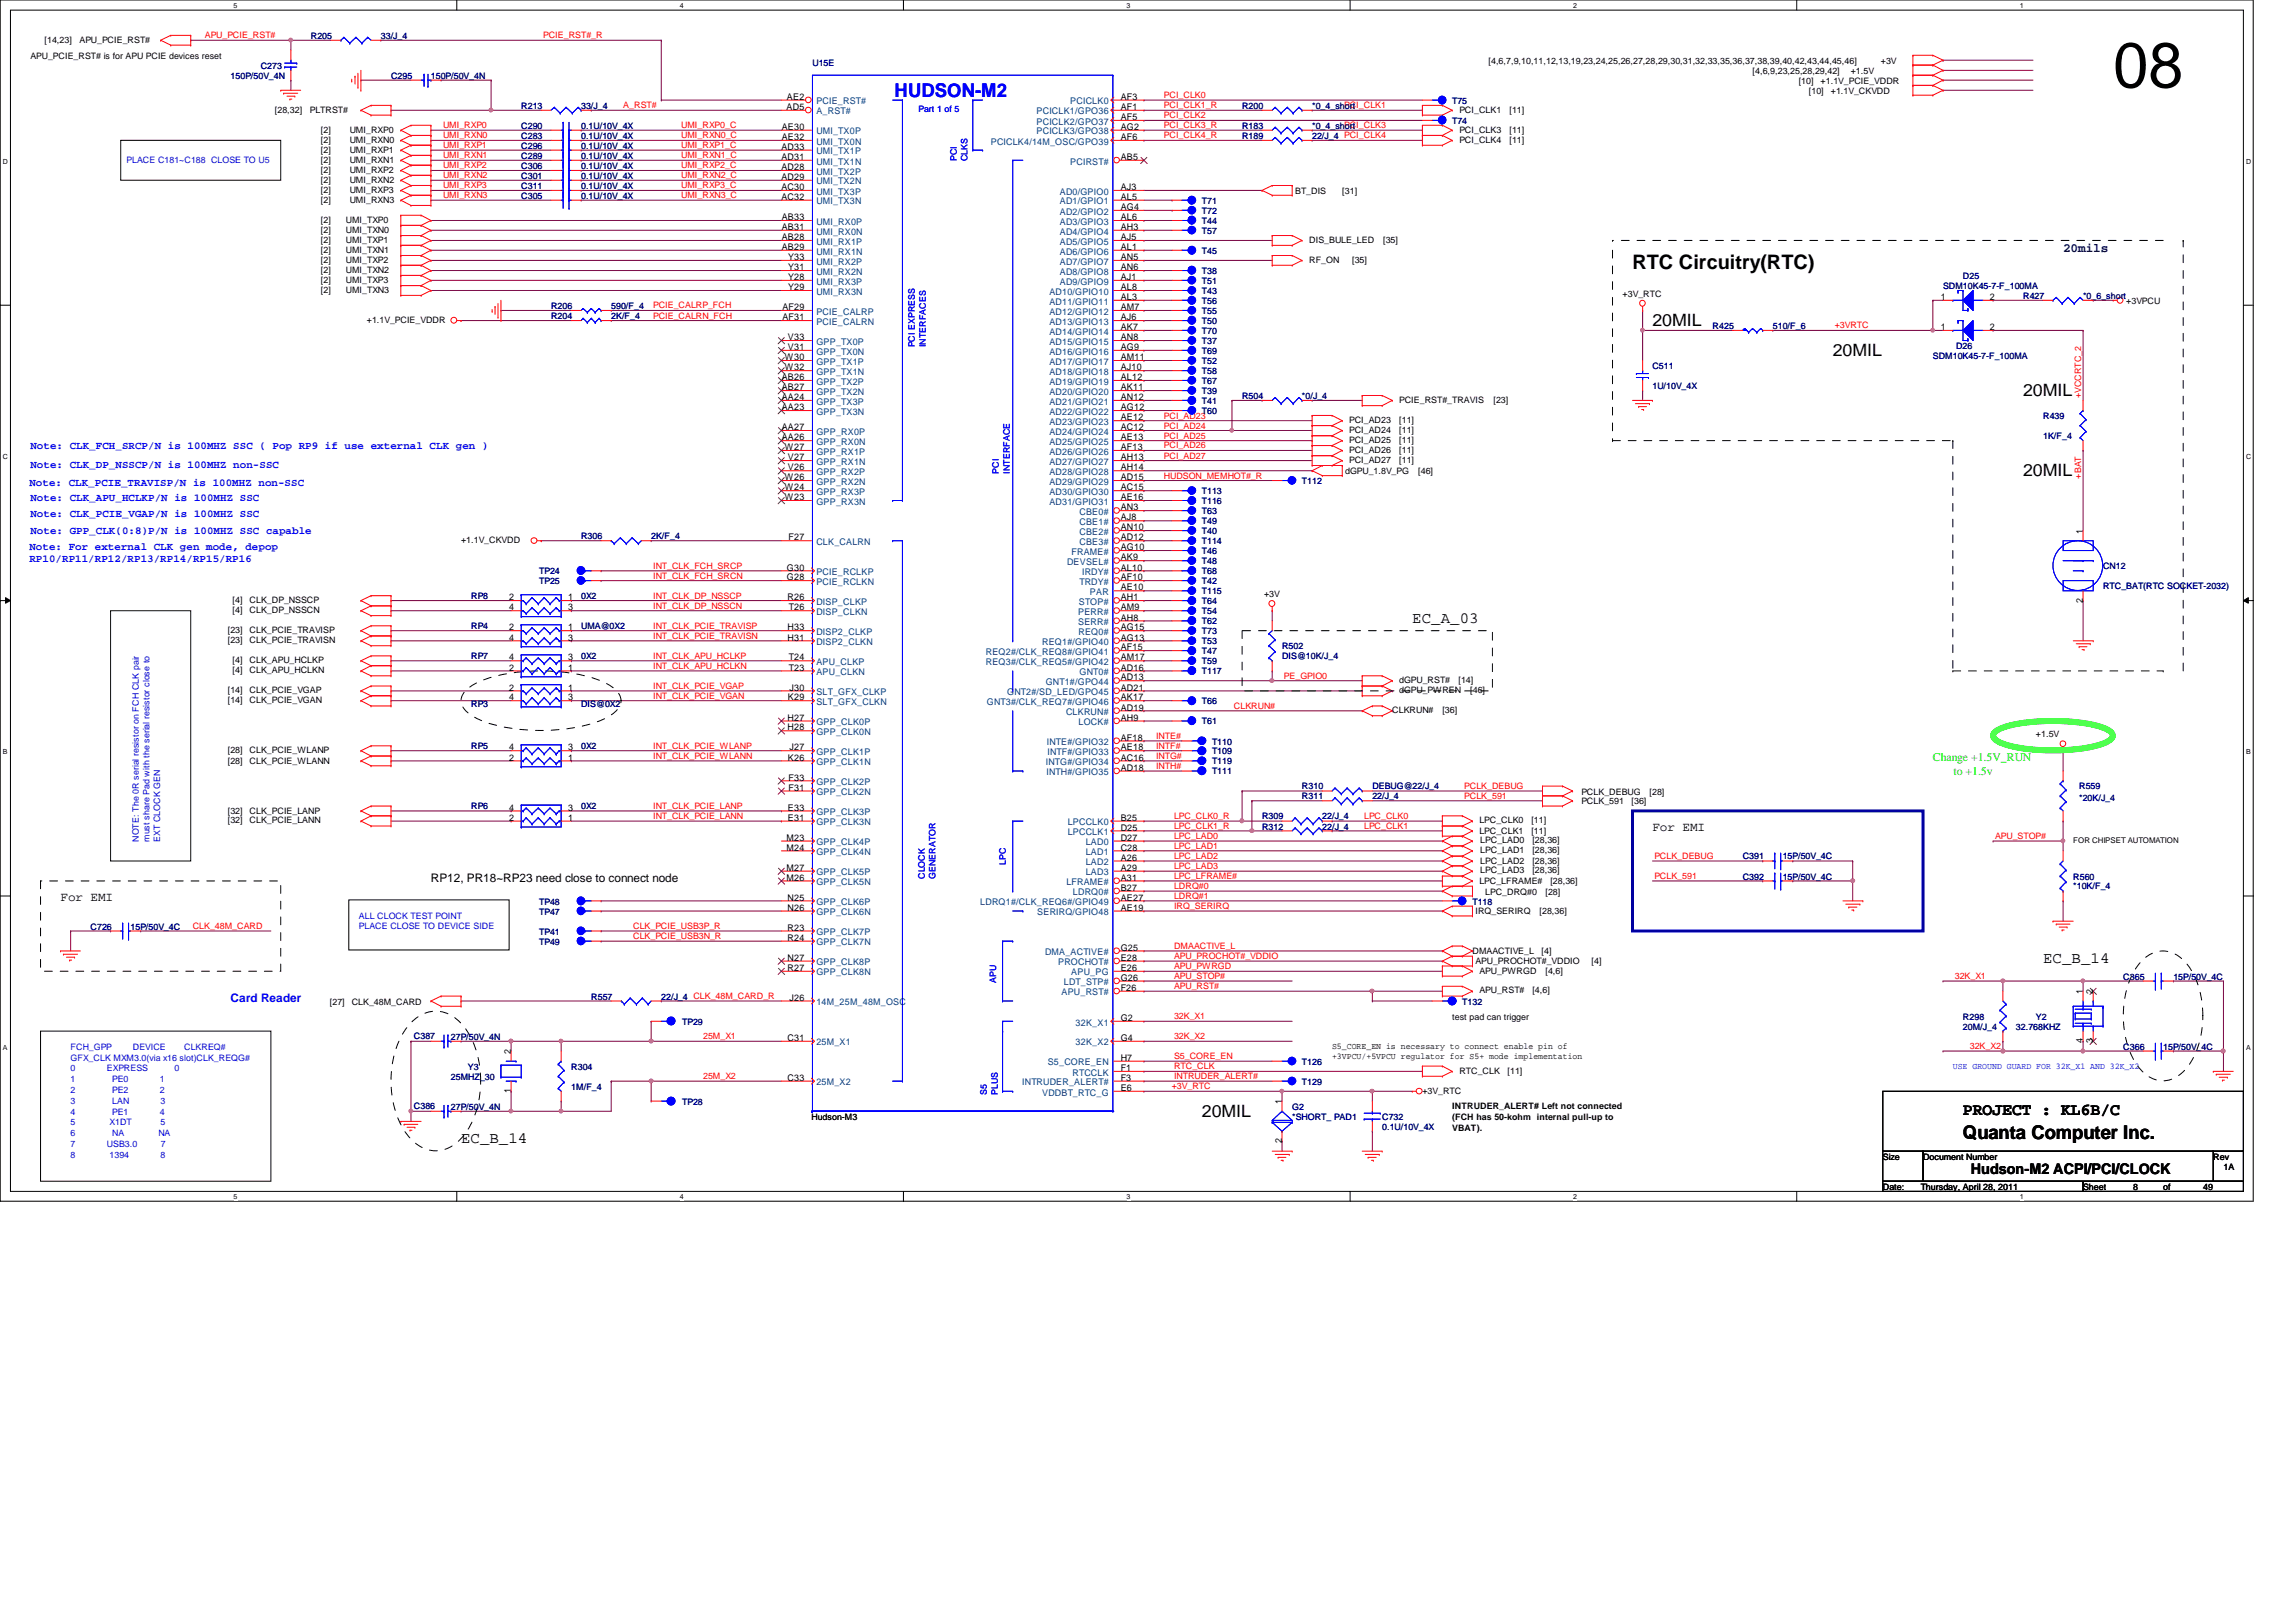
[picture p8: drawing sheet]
<svg xmlns="http://www.w3.org/2000/svg" width="297mm" height="210mm" viewBox="0 0 297 210" stroke-linecap="round" stroke-linejoin="round" font-family="sans-serif">
<defs><g id="words">
<text font-size="8.3" x="273.4" y="11.3">08</text>
<text font-size="2.6" x="211.2" y="34.8">RTC Circuitry(RTC)</text>
<text font-size="2.5" fill="#00f" x="115.7" y="12.6">HUDSON-M2</text>
<text font-size="2.5" x="254" y="147.4">Quanta Computer Inc.</text>
<g font-size="2.2">
<text x="213.8" y="42.2">20MIL</text>
<text x="237.1" y="46.1">20MIL</text>
<text x="261.7" y="51.3">20MIL</text>
<text x="261.7" y="61.6">20MIL</text>
<text x="155.5" y="144.5">20MIL</text>
<text x="254" y="144.3">PROJECT : KL6B/C</text>
</g>
<g font-size="2">
<text x="182.7" y="80.6">EC_A_03</text>
<text x="264.3" y="124.6">EC_B_14</text>
<text x="59.6" y="148">EC_B_14</text>
</g>
<text font-size="1.9" x="255" y="151.9">Hudson-M2 ACPI/PCI/CLOCK</text>
<text font-size="1.7" fill="#000040" x="266.9" y="32.6">20mils</text>
<g font-size="1.7">
<text x="213.8" y="107.6">For EMI</text>
<text x="7.8" y="116.6">For EMI</text>
</g>
<g font-size="1.5" fill="#0f0">
<text x="250.1" y="98.5">Change +1.5V_RUN</text>
<text x="252.7" y="100.3">to +1.5v</text>
</g>
<text font-size="1.5" x="55.7" y="114.1">RP12, PR18~RP23 need close to connect node</text>
<text font-size="1.5" fill="#00f" x="29.8" y="129.7">Card Reader</text>
<g font-size="1.4" fill="#00f">
<text x="3.9" y="58.2">Note: CLK_FCH_SRCP/N is 100MHZ SSC ( Pop RP9 if use external CLK gen )</text>
<text x="3.8" y="62.9">Note: CLK_PCIE_TRAVISP/N is 100MHZ non-SSC</text>
<text x="3.9" y="64.9">Note: CLK_APU_HCLKP/N is 100MHZ SSC</text>
<text x="3.9" y="60.6">Note: CLK_DP_NSSCP/N is 100MHZ non-SSC</text>
<text x="3.8" y="71.1">Note: For external CLK gen mode, depop</text>
<text x="3.9" y="66.8">Note: CLK_PCIE_VGAP/N is 100MHZ SSC</text>
<text x="3.9" y="69">Note: GPP_CLK(0:8)P/N is 100MHZ SSC capable</text>
<text x="3.8" y="72.7">RP10/RP11/RP12/RP13/RP14/RP15/RP16</text>
</g>
<g font-size="1.2">
<text x="101.1" y="16.8">AE30</text>
<text x="101.8" y="14.2">AD5</text>
<text x="101.8" y="12.9">AE2</text>
<text x="145" y="16.8">AG2</text>
<text x="145" y="15.5">AF5</text>
<text x="145" y="14.2">AF1</text>
<text x="145" y="12.9">AF3</text>
<text x="101.1" y="23.3">AD29</text>
<text x="101.1" y="22">AD28</text>
<text x="101.1" y="20.7">AD31</text>
<text x="101.1" y="19.4">AD33</text>
<text x="101.1" y="18.1">AE32</text>
<text x="145" y="20.7">AB5</text>
<text x="145" y="18.1">AF6</text>
<text x="101.1" y="24.6">AC30</text>
<text x="101.1" y="25.9">AC32</text>
<text x="101.1" y="29.8">AB31</text>
<text x="101.1" y="28.5">AB33</text>
<text x="145" y="29.8">AH3</text>
<text x="145" y="28.5">AL6</text>
<text x="145" y="27.2">AG4</text>
<text x="145" y="25.9">AL5</text>
<text x="145" y="24.6">AJ3</text>
<text x="101.1" y="32.3">AB29</text>
<text x="101.1" y="31.1">AB28</text>
<text x="102" y="35">Y31</text>
<text x="102" y="33.7">Y33</text>
<text x="145" y="35">AN6</text>
<text x="145" y="33.7">AN5</text>
<text x="145" y="32.3">AL1</text>
<text x="145" y="31.1">AJ5</text>
<text x="101.2" y="41.4">AF31</text>
<text x="101.2" y="40.1">AF29</text>
<text x="102" y="37.5">Y29</text>
<text x="102" y="36.2">Y28</text>
<text x="145" y="41.4">AJ6</text>
<text x="145" y="40.1">AM7</text>
<text x="145" y="38.8">AL3</text>
<text x="145" y="37.5">AL8</text>
<text x="145" y="36.2">AJ1</text>
<text x="251.1" y="38.8">1</text>
<text x="257.4" y="38.8">2</text>
<text x="101.6" y="47.9">W32</text>
<text x="101.6" y="46.6">W30</text>
<text x="101.9" y="45.3">V31</text>
<text x="101.9" y="44">V33</text>
<text x="145" y="47.9">AJ10</text>
<text x="145" y="46.6">AM11</text>
<text x="145" y="45.3">AG9</text>
<text x="145" y="44">AN8</text>
<text x="145" y="42.7">AK7</text>
<text x="251.1" y="42.7">1</text>
<text x="257.4" y="42.7">2</text>
<text x="101.1" y="53.1">AA23</text>
<text x="101.1" y="51.8">AA24</text>
<text x="101.1" y="50.5">AB27</text>
<text x="101.1" y="49.2">AB26</text>
<text x="145" y="53.1">AG12</text>
<text x="145" y="51.8">AN12</text>
<text x="145" y="50.5">AK11</text>
<text x="145" y="49.2">AL12</text>
<text x="101.1" y="57">AA26</text>
<text x="101.1" y="55.7">AA27</text>
<text x="101.6" y="58.3">W27</text>
<text x="101.9" y="59.6">V27</text>
<text x="145" y="59.6">AH13</text>
<text x="145" y="58.3">AF13</text>
<text x="145" y="57">AE13</text>
<text x="145" y="55.7">AC12</text>
<text x="145" y="54.4">AE12</text>
<text x="101.6" y="64.7">W23</text>
<text x="101.6" y="63.5">W24</text>
<text x="101.6" y="62.1">W26</text>
<text x="101.9" y="60.9">V26</text>
<text x="145" y="64.7">AE16</text>
<text x="145" y="63.5">AC15</text>
<text x="145" y="62.1">AD15</text>
<text x="145" y="60.9">AH14</text>
<text x="102" y="69.9">F27</text>
<text x="145" y="71.2">AG10</text>
<text x="145" y="69.9">AD12</text>
<text x="145" y="68.6">AN10</text>
<text x="145" y="67.4">AJ8</text>
<text x="145" y="66">AN3</text>
<text x="269.4" y="69.1" transform="rotate(-90 269.4 69.1)">1</text>
<text x="65.9" y="77.7">2</text>
<text x="73.5" y="77.7">1</text>
<text x="101.8" y="75.1">G28</text>
<text x="101.8" y="73.8">G30</text>
<text x="101.9" y="77.7">R26</text>
<text x="145" y="77.7">AH1</text>
<text x="145" y="76.4">AE10</text>
<text x="145" y="75.1">AF10</text>
<text x="145" y="73.8">AL10</text>
<text x="145" y="72.5">AK9</text>
<text x="269.4" y="78" transform="rotate(-90 269.4 78)">2</text>
<text x="65.9" y="79">4</text>
<text x="65.9" y="81.6">2</text>
<text x="65.9" y="82.9">4</text>
<text x="73.5" y="79">3</text>
<text x="73.5" y="81.6">1</text>
<text x="73.5" y="82.9">3</text>
<text x="101.9" y="82.9">H31</text>
<text x="101.9" y="81.6">H33</text>
<text x="102.1" y="79">T26</text>
<text x="145" y="82.9">AG13</text>
<text x="145" y="81.6">AG15</text>
<text x="145" y="80.3">AH8</text>
<text x="145" y="79">AM9</text>
<text x="65.9" y="86.8">2</text>
<text x="65.9" y="85.5">4</text>
<text x="65.9" y="89.4">2</text>
<text x="73.5" y="86.8">1</text>
<text x="73.5" y="85.5">3</text>
<text x="73.5" y="89.4">1</text>
<text x="102.1" y="86.8">T23</text>
<text x="102.1" y="85.5">T24</text>
<text x="102.1" y="89.4">J30</text>
<text x="145" y="89.4">AD21</text>
<text x="145" y="88.1">AD13</text>
<text x="145" y="86.8">AD16</text>
<text x="145" y="85.5">AM17</text>
<text x="145" y="84.2">AF15</text>
<text x="65.9" y="90.6">4</text>
<text x="73.5" y="90.6">3</text>
<text x="101.9" y="94.5">H28</text>
<text x="101.9" y="93.3">H27</text>
<text x="101.9" y="90.6">K29</text>
<text x="145" y="95.8">AF18</text>
<text x="145" y="93.3">AH9</text>
<text x="145" y="91.9">AD19</text>
<text x="145" y="90.6">AK17</text>
<text x="65.9" y="98.4">2</text>
<text x="65.9" y="97.1">4</text>
<text x="73.5" y="98.4">1</text>
<text x="73.5" y="97.1">3</text>
<text x="101.9" y="98.4">K26</text>
<text x="102" y="101">F33</text>
<text x="102.1" y="97.1">J27</text>
<text x="145" y="99.7">AD18</text>
<text x="145" y="98.4">AC16</text>
<text x="145" y="97.1">AE18</text>
<text x="65.9" y="106.2">2</text>
<text x="65.9" y="104.9">4</text>
<text x="73.5" y="106.2">1</text>
<text x="73.5" y="104.9">3</text>
<text x="101.9" y="106.2">E31</text>
<text x="101.9" y="104.9">E33</text>
<text x="102" y="102.3">F31</text>
<text x="145" y="107.5">D25</text>
<text x="145" y="106.2">B25</text>
<text x="101.8" y="114">M26</text>
<text x="101.8" y="112.7">M27</text>
<text x="101.8" y="110.1">M24</text>
<text x="101.8" y="108.8">M23</text>
<text x="145" y="114">A31</text>
<text x="145" y="112.7">A29</text>
<text x="145" y="111.4">A26</text>
<text x="145" y="110.1">C28</text>
<text x="145" y="108.8">D27</text>
<text x="101.9" y="117.9">N26</text>
<text x="101.9" y="116.5">N25</text>
<text x="145" y="117.9">AE19</text>
<text x="145" y="116.5">AE27</text>
<text x="145" y="115.3">B27</text>
<text x="101.9" y="125.6">R27</text>
<text x="101.9" y="124.3">N27</text>
<text x="101.9" y="121.8">R24</text>
<text x="101.9" y="120.4">R23</text>
<text x="145" y="125.6">E26</text>
<text x="145" y="124.3">E28</text>
<text x="145" y="123">G25</text>
<text x="102.1" y="129.5">J26</text>
<text x="145" y="128.2">F26</text>
<text x="145" y="126.9">G26</text>
<text x="269.4" y="128.7" transform="rotate(-90 269.4 128.7)">1</text>
<text x="270.8" y="128.7" transform="rotate(-90 270.8 128.7)">2</text>
<text x="66.1" y="136.4" transform="rotate(-90 66.1 136.4)">2</text>
<text x="101.9" y="134.7">C31</text>
<text x="145" y="137.3">H7</text>
<text x="145" y="134.7">G4</text>
<text x="145" y="132.1">G2</text>
<text x="269.4" y="135" transform="rotate(-90 269.4 135)">4</text>
<text x="270.8" y="135" transform="rotate(-90 270.8 135)">3</text>
<text x="66.1" y="141.4" transform="rotate(-90 66.1 141.4)">1</text>
<text x="101.9" y="139.9">C33</text>
<text x="145" y="141.2">E6</text>
<text x="145" y="139.9">F3</text>
<text x="145" y="138.6">F1</text>
<text x="165.8" y="142.9" transform="rotate(-90 165.8 142.9)">1</text>
<text x="165.8" y="147.9" transform="rotate(-90 165.8 147.9)">2</text>
</g>
<g font-size="1.2" fill="#004080">
<text x="105.6" y="17.4">UMI_TX0P</text>
<text x="105.6" y="14.8">A_RST#</text>
<text x="105.6" y="13.5">PCIE_RST#</text>
<text x="134.1" y="17.4">PCICLK3/GPO38</text>
<text x="134.1" y="16.1">PCICLK2/GPO37</text>
<text x="134.1" y="14.8">PCICLK1/GPO36</text>
<text x="138.5" y="13.5">PCICLK0</text>
<text x="105.6" y="23.9">UMI_TX2N</text>
<text x="105.6" y="22.6">UMI_TX2P</text>
<text x="105.6" y="21.3">UMI_TX1N</text>
<text x="105.6" y="20">UMI_TX1P</text>
<text x="105.6" y="18.7">UMI_TX0N</text>
<text x="128.2" y="18.7">PCICLK4/14M_OSC/GPO39</text>
<text x="138.5" y="21.3">PCIRST#</text>
<text x="105.6" y="29.1">UMI_RX0P</text>
<text x="105.6" y="25.2">UMI_TX3P</text>
<text x="105.6" y="26.5">UMI_TX3N</text>
<text x="137.1" y="29.1">AD3/GPIO3</text>
<text x="137.1" y="27.8">AD2/GPIO2</text>
<text x="137.1" y="26.5">AD1/GPIO1</text>
<text x="137.1" y="25.2">AD0/GPIO0</text>
<text x="105.6" y="35.6">UMI_RX2N</text>
<text x="105.6" y="34.2">UMI_RX2P</text>
<text x="105.6" y="32.9">UMI_RX1N</text>
<text x="105.6" y="31.7">UMI_RX1P</text>
<text x="105.6" y="30.4">UMI_RX0N</text>
<text x="137.1" y="35.6">AD8/GPIO8</text>
<text x="137.1" y="34.2">AD7/GPIO7</text>
<text x="137.1" y="32.9">AD6/GPIO6</text>
<text x="137.1" y="31.7">AD5/GPIO5</text>
<text x="137.1" y="30.4">AD4/GPIO4</text>
<text x="105.6" y="40.7">PCIE_CALRP</text>
<text x="105.6" y="38.1">UMI_RX3N</text>
<text x="105.6" y="36.8">UMI_RX3P</text>
<text x="135.8" y="40.7">AD12/GPIO12</text>
<text x="135.8" y="39.4">AD11/GPIO11</text>
<text x="135.8" y="38.1">AD10/GPIO10</text>
<text x="137.1" y="36.8">AD9/GPIO9</text>
<text x="105.6" y="47.2">GPP_TX1P</text>
<text x="105.6" y="45.9">GPP_TX0N</text>
<text x="105.6" y="44.6">GPP_TX0P</text>
<text x="105.6" y="42">PCIE_CALRN</text>
<text x="135.8" y="47.2">AD17/GPIO17</text>
<text x="135.8" y="45.9">AD16/GPIO16</text>
<text x="135.8" y="44.6">AD15/GPIO15</text>
<text x="135.8" y="43.3">AD14/GPIO14</text>
<text x="135.8" y="42">AD13/GPIO13</text>
<text x="105.6" y="53.7">GPP_TX3N</text>
<text x="105.6" y="52.4">GPP_TX3P</text>
<text x="105.6" y="51.1">GPP_TX2N</text>
<text x="105.6" y="49.8">GPP_TX2P</text>
<text x="105.6" y="48.5">GPP_TX1N</text>
<text x="135.8" y="53.7">AD22/GPIO22</text>
<text x="135.8" y="52.4">AD21/GPIO21</text>
<text x="135.8" y="51.1">AD20/GPIO20</text>
<text x="135.8" y="49.8">AD19/GPIO19</text>
<text x="135.8" y="48.5">AD18/GPIO18</text>
<text x="105.6" y="58.8">GPP_RX1P</text>
<text x="105.6" y="57.6">GPP_RX0N</text>
<text x="105.6" y="56.3">GPP_RX0P</text>
<text x="135.8" y="58.8">AD26/GPIO26</text>
<text x="135.8" y="57.6">AD25/GPIO25</text>
<text x="135.8" y="56.3">AD24/GPIO24</text>
<text x="135.8" y="55">AD23/GPIO23</text>
<text x="105.6" y="65.3">GPP_RX3N</text>
<text x="105.6" y="64.1">GPP_RX3P</text>
<text x="105.6" y="62.7">GPP_RX2N</text>
<text x="105.6" y="61.5">GPP_RX2P</text>
<text x="105.6" y="60.2">GPP_RX1N</text>
<text x="135.8" y="65.3">AD31/GPIO31</text>
<text x="135.8" y="64.1">AD30/GPIO30</text>
<text x="135.8" y="62.7">AD29/GPIO29</text>
<text x="135.8" y="61.5">AD28/GPIO28</text>
<text x="135.8" y="60.2">AD27/GPIO27</text>
<text x="105.6" y="70.5">CLK_CALRN</text>
<text x="138.6" y="71.8">FRAME#</text>
<text x="139.7" y="70.5">CBE3#</text>
<text x="139.7" y="69.2">CBE2#</text>
<text x="139.7" y="67.9">CBE1#</text>
<text x="139.7" y="66.6">CBE0#</text>
<text x="105.6" y="75.7">PCIE_RCLKN</text>
<text x="105.6" y="74.4">PCIE_RCLKP</text>
<text x="138" y="73.1">DEVSEL#</text>
<text x="139.7" y="75.7">TRDY#</text>
<text x="140" y="74.4">IRDY#</text>
<text x="141" y="77">PAR</text>
<text x="105.6" y="83.5">DISP2_CLKN</text>
<text x="105.6" y="82.2">DISP2_CLKP</text>
<text x="105.6" y="79.6">DISP_CLKN</text>
<text x="105.6" y="78.3">DISP_CLKP</text>
<text x="134.8" y="83.5">REQ1#/GPIO40</text>
<text x="139.5" y="80.9">SERR#</text>
<text x="139.5" y="79.6">PERR#</text>
<text x="139.5" y="82.2">REQ0#</text>
<text x="139.6" y="78.3">STOP#</text>
<text x="105.6" y="90">SLT_GFX_CLKP</text>
<text x="105.6" y="87.4">APU_CLKN</text>
<text x="105.6" y="86.1">APU_CLKP</text>
<text x="127.5" y="86.1">REQ3#/CLK_REQ5#/GPIO42</text>
<text x="127.5" y="84.8">REQ2#/CLK_REQ8#/GPIO41</text>
<text x="130.3" y="90">GNT2#/SD_LED/GPO45</text>
<text x="135.3" y="88.6">GNT1#/GPO44</text>
<text x="139.7" y="87.4">GNT0#</text>
<text x="105.6" y="95.1">GPP_CLK0N</text>
<text x="105.6" y="93.9">GPP_CLK0P</text>
<text x="105.6" y="91.2">SLT_GFX_CLKN</text>
<text x="127.7" y="91.2">GNT3#/CLK_REQ7#/GPIO46</text>
<text x="137.9" y="92.5">CLKRUN#</text>
<text x="139.5" y="93.9">LOCK#</text>
<text x="105.6" y="101.6">GPP_CLK2P</text>
<text x="105.6" y="99">GPP_CLK1N</text>
<text x="105.6" y="97.7">GPP_CLK1P</text>
<text x="135.3" y="99">INTG#/GPIO34</text>
<text x="135.4" y="100.3">INTH#/GPIO35</text>
<text x="135.4" y="96.4">INTE#/GPIO32</text>
<text x="135.5" y="97.7">INTF#/GPIO33</text>
<text x="105.6" y="106.8">GPP_CLK3N</text>
<text x="105.6" y="105.5">GPP_CLK3P</text>
<text x="105.6" y="102.9">GPP_CLK2N</text>
<text x="138.1" y="106.8">LPCCLK0</text>
<text x="105.6" y="113.3">GPP_CLK5P</text>
<text x="105.6" y="110.7">GPP_CLK4N</text>
<text x="105.6" y="109.4">GPP_CLK4P</text>
<text x="138.1" y="108.1">LPCCLK1</text>
<text x="140.5" y="113.3">LAD3</text>
<text x="140.5" y="112">LAD2</text>
<text x="140.5" y="110.7">LAD1</text>
<text x="140.5" y="109.4">LAD0</text>
<text x="105.6" y="118.4">GPP_CLK6N</text>
<text x="105.6" y="117.1">GPP_CLK6P</text>
<text x="105.6" y="114.6">GPP_CLK5N</text>
<text x="126.8" y="117.1">LDRQ1#/CLK_REQ6#/GPIO49</text>
<text x="134.2" y="118.4">SERIRQ/GPIO48</text>
<text x="138" y="114.6">LFRAME#</text>
<text x="138.8" y="115.9">LDRQ0#</text>
<text x="105.6" y="124.9">GPP_CLK8P</text>
<text x="105.6" y="122.3">GPP_CLK7N</text>
<text x="105.6" y="121">GPP_CLK7P</text>
<text x="135.2" y="123.6">DMA_ACTIVE#</text>
<text x="136.9" y="124.9">PROCHOT#</text>
<text x="105.6" y="130.1">14M_25M_48M_OSC</text>
<text x="105.6" y="126.2">GPP_CLK8N</text>
<text x="137.3" y="128.8">APU_RST#</text>
<text x="137.6" y="127.5">LDT_STP#</text>
<text x="138.6" y="126.2">APU_PG</text>
<text x="105.6" y="135.3">25M_X1</text>
<text x="135.5" y="137.9">S5_CORE_EN</text>
<text x="139.1" y="135.3">32K_X2</text>
<text x="139.1" y="132.7">32K_X1</text>
<text x="105.6" y="140.5">25M_X2</text>
<text x="132.2" y="140.5">INTRUDER_ALERT#</text>
<text x="134.8" y="141.8">VDDBT_RTC_G</text>
<text x="138.8" y="139.2">RTCCLK</text>
</g>
<g font-size="1.1">
<text x="5.8" y="5.5">[14,23]</text>
<text x="10.3" y="5.5">APU_PCIE_RST#</text>
<text x="3.9" y="7.6">APU_PCIE_RST# is for APU PCIE devices reset</text>
<text x="192.6" y="8.3">[4,6,7,9,10,11,12,13,19,23,24,25,26,27,28,29,30,31,32,33,35,36,37,38,39,40,42,43,44,45,46]</text>
<text x="226.7" y="9.5">[4,6,9,23,25,28,29,42]</text>
<text x="232.7" y="10.8">[10]</text>
<text x="235.5" y="10.8">+1.1V_PCIE_VDDR</text>
<text x="239.4" y="9.5">+1.5V</text>
<text x="243.3" y="8.3">+3V</text>
<text x="35.6" y="14.6">[28,32]</text>
<text x="40.1" y="14.6">PLTRST#</text>
<text x="41.5" y="17.2">[2]</text>
<text x="45.3" y="17.2">UMI_RXP0</text>
<text x="188.8" y="14.6">PCI_CLK1</text>
<text x="188.8" y="17.2">PCI_CLK3</text>
<text x="195.3" y="14.6">[11]</text>
<text x="195.3" y="17.2">[11]</text>
<text x="234" y="12.1">[10]</text>
<text x="236.9" y="12.1">+1.1V_CKVDD</text>
<text x="41.5" y="18.5">[2]</text>
<text x="41.5" y="21.1">[2]</text>
<text x="41.5" y="19.8">[2]</text>
<text x="41.5" y="22.4">[2]</text>
<text x="41.5" y="23.7">[2]</text>
<text x="45.3" y="18.5">UMI_RXN0</text>
<text x="45.3" y="21.1">UMI_RXN1</text>
<text x="45.3" y="19.8">UMI_RXP1</text>
<text x="45.3" y="22.4">UMI_RXP2</text>
<text x="45.3" y="23.7">UMI_RXN2</text>
<text x="188.8" y="18.5">PCI_CLK4</text>
<text x="195.3" y="18.5">[11]</text>
<text x="41.5" y="28.8">[2]</text>
<text x="41.5" y="26.2">[2]</text>
<text x="41.5" y="24.9">[2]</text>
<text x="44.7" y="28.8">UMI_TXP0</text>
<text x="45.3" y="26.2">UMI_RXN3</text>
<text x="45.3" y="24.9">UMI_RXP3</text>
<text x="167.6" y="25.1">BT_DIS</text>
<text x="173.6" y="25.1">[31]</text>
<text x="41.5" y="30.1">[2]</text>
<text x="41.5" y="32.7">[2]</text>
<text x="41.5" y="31.4">[2]</text>
<text x="41.5" y="34">[2]</text>
<text x="41.5" y="35.3">[2]</text>
<text x="44.7" y="30.1">UMI_TXN0</text>
<text x="44.7" y="32.7">UMI_TXN1</text>
<text x="44.7" y="31.4">UMI_TXP1</text>
<text x="44.7" y="34">UMI_TXP2</text>
<text x="44.7" y="35.3">UMI_TXN2</text>
<text x="169.4" y="31.4">DIS_BULE_LED</text>
<text x="169.4" y="34">RF_ON</text>
<text x="174.9" y="34">[35]</text>
<text x="178.9" y="31.4">[35]</text>
<text x="41.5" y="37.9">[2]</text>
<text x="41.5" y="36.6">[2]</text>
<text x="44.7" y="37.9">UMI_TXN3</text>
<text x="44.7" y="36.6">UMI_TXP3</text>
<text x="47.5" y="41.8">+1.1V_PCIE_VDDR</text>
<text x="209.9" y="38.4">+3V_RTC</text>
<text x="275.1" y="39.3">+3VPCU</text>
<text x="181" y="52.2">PCIE_RST#_TRAVIS</text>
<text x="193.2" y="52.2">[23]</text>
<text x="174.5" y="54.7">PCI_AD23</text>
<text x="174.5" y="56">PCI_AD24</text>
<text x="174.5" y="57.3">PCI_AD25</text>
<text x="174.5" y="58.6">PCI_AD26</text>
<text x="174.5" y="59.9">PCI_AD27</text>
<text x="181" y="54.7">[11]</text>
<text x="181" y="56">[11]</text>
<text x="181" y="57.3">[11]</text>
<text x="181" y="58.6">[11]</text>
<text x="181" y="59.9">[11]</text>
<text x="174" y="61.3">dGPU_1.8V_PG</text>
<text x="183.5" y="61.3">[46]</text>
<text x="59.6" y="70.3">+1.1V_CKVDD</text>
<text x="163.5" y="77.3">+3V</text>
<text x="29.5" y="82">[23]</text>
<text x="29.5" y="83.2">[23]</text>
<text x="30.1" y="78.1">[4]</text>
<text x="30.1" y="79.4">[4]</text>
<text x="32.3" y="78.1">CLK_DP_NSSCP</text>
<text x="32.3" y="79.4">CLK_DP_NSSCN</text>
<text x="32.3" y="82">CLK_PCIE_TRAVISP</text>
<text x="32.3" y="83.2">CLK_PCIE_TRAVISN</text>
<text x="29.5" y="89.7">[14]</text>
<text x="30.1" y="85.9">[4]</text>
<text x="30.1" y="87.1">[4]</text>
<text x="32.3" y="85.9">CLK_APU_HCLKP</text>
<text x="32.3" y="87.1">CLK_APU_HCLKN</text>
<text x="32.3" y="89.7">CLK_PCIE_VGAP</text>
<text x="181" y="89.7">dGPU_PWREN</text>
<text x="181" y="88.4">dGPU_RST#</text>
<text x="188.7" y="88.4">[14]</text>
<text x="190.2" y="89.7">[46]</text>
<text x="29.5" y="91">[14]</text>
<text x="32.3" y="91">CLK_PCIE_VGAN</text>
<text x="180.1" y="92.3">CLKRUN#</text>
<text x="186.6" y="92.3">[36]</text>
<text x="263.4" y="95.4">+1.5V</text>
<text x="29.5" y="97.5">[28]</text>
<text x="29.5" y="98.8">[28]</text>
<text x="32.3" y="97.5">CLK_PCIE_WLANP</text>
<text x="32.3" y="98.8">CLK_PCIE_WLANN</text>
<text x="29.5" y="105.3">[32]</text>
<text x="29.5" y="106.6">[32]</text>
<text x="32.3" y="105.3">CLK_PCIE_LANP</text>
<text x="32.3" y="106.6">CLK_PCIE_LANN</text>
<text x="191.4" y="106.6">LPC_CLK0</text>
<text x="191.4" y="107.9">LPC_CLK1</text>
<text x="198.1" y="106.6">[11]</text>
<text x="198.1" y="107.9">[11]</text>
<text x="204.6" y="104.1">PCLK_591</text>
<text x="204.6" y="102.8">PCLK_DEBUG</text>
<text x="211.1" y="104.1">[36]</text>
<text x="213.4" y="102.8">[28]</text>
<text x="191.5" y="109.1">LPC_LAD0</text>
<text x="191.5" y="110.4">LPC_LAD1</text>
<text x="191.5" y="111.8">LPC_LAD2</text>
<text x="191.5" y="113">LPC_LAD3</text>
<text x="198.2" y="109.1">[28,36]</text>
<text x="198.2" y="110.4">[28,36]</text>
<text x="198.2" y="111.8">[28,36]</text>
<text x="198.2" y="113">[28,36]</text>
<text x="190.9" y="118.2">IRQ_SERIRQ</text>
<text x="191.4" y="114.3">LPC_LFRAME#</text>
<text x="192.1" y="115.8">LPC_DRQ#0</text>
<text x="199.2" y="118.2">[28,36]</text>
<text x="199.9" y="115.8">[28]</text>
<text x="200.6" y="114.3">[28,36]</text>
<text x="190.5" y="123.4">DMAACTIVE_L</text>
<text x="190.9" y="124.7">APU_PROCHOT#_VDDIO</text>
<text x="191.4" y="126">APU_PWRGD</text>
<text x="199.4" y="123.4">[4]</text>
<text x="199.9" y="126">[4,6]</text>
<text x="205.9" y="124.7">[4]</text>
<text x="42.7" y="130">[27]</text>
<text x="45.5" y="130">CLK_48M_CARD</text>
<text x="187.9" y="132">test pad can trigger</text>
<text x="191.4" y="128.6">APU_RST#</text>
<text x="198.2" y="128.6">[4,6]</text>
<text x="172.3" y="135.7">S5_CORE_EN is necessary to connect enable pin of</text>
<text x="172.3" y="137">+3VPCU/+5VPCU regulator for S5+ mode implementation</text>
<text x="184" y="141.5">+3V_RTC</text>
<text x="187.9" y="143.6">INTRUDER_ALERT# Left not connected</text>
<text x="188.8" y="138.9">RTC_CLK</text>
<text x="195" y="138.9">[11]</text>
<text x="105" y="144.9">Hudson-M3</text>
<text x="187.9" y="144.9">(FCH has 50-kohm internal pull-up to</text>
<text x="187.9" y="146.3">VBAT).</text>
<text x="243.6" y="150.1">Size</text>
<text x="243.6" y="154">Date:</text>
<text x="248.5" y="154">Thursday, April 28, 2011</text>
<text x="248.8" y="150.1">Document Number</text>
<text x="269.5" y="154">Sheet</text>
<text x="276" y="154">8</text>
<text x="279.9" y="154">of</text>
<text x="285" y="154">49</text>
<text x="286.3" y="150.1">Rev</text>
<text x="287.7" y="151.4">1A</text>
</g>
<g font-size="1.1" fill="#f00">
<text x="26.5" y="5">APU_PCIE_RST#</text>
<text x="70.3" y="5">PCIE_RST#_R</text>
<text x="57.3" y="16.6">UMI_RXP0</text>
<text x="57.3" y="17.9">UMI_RXN0</text>
<text x="80.6" y="14">A_RST#</text>
<text x="88.1" y="16.6">UMI_RXP0_C</text>
<text x="88.1" y="17.9">UMI_RXN0_C</text>
<text x="150.6" y="14">PCI_CLK1_R</text>
<text x="150.6" y="16.6">PCI_CLK3_R</text>
<text x="150.6" y="17.9">PCI_CLK4_R</text>
<text x="150.6" y="12.7">PCI_CLK0</text>
<text x="150.6" y="15.3">PCI_CLK2</text>
<text x="173.9" y="14">PCI_CLK1</text>
<text x="173.9" y="16.6">PCI_CLK3</text>
<text x="57.3" y="19.2">UMI_RXP1</text>
<text x="57.3" y="20.5">UMI_RXN1</text>
<text x="57.3" y="21.8">UMI_RXP2</text>
<text x="57.3" y="23.1">UMI_RXN2</text>
<text x="88.1" y="19.2">UMI_RXP1_C</text>
<text x="88.1" y="20.5">UMI_RXN1_C</text>
<text x="88.1" y="21.8">UMI_RXP2_C</text>
<text x="88.1" y="23.1">UMI_RXN2_C</text>
<text x="57.3" y="24.4">UMI_RXP3</text>
<text x="57.3" y="25.7">UMI_RXN3</text>
<text x="88.1" y="24.4">UMI_RXP3_C</text>
<text x="88.1" y="25.7">UMI_RXN3_C</text>
<text x="84.5" y="39.9">PCIE_CALRP_FCH</text>
<text x="84.5" y="41.2">PCIE_CALRN_FCH</text>
<text x="237.4" y="42.5">+3VRTC</text>
<text x="269.2" y="51.6" transform="rotate(-90 269.2 51.6)">+VCCRTC_2</text>
<text x="150.6" y="54.2">PCI_AD23</text>
<text x="150.6" y="58">PCI_AD26</text>
<text x="150.6" y="59.4">PCI_AD27</text>
<text x="150.6" y="56.8">PCI_AD25</text>
<text x="150.6" y="55.5">PCI_AD24</text>
<text x="150.6" y="61.9">HUDSON_MEMHOT#_R</text>
<text x="269.2" y="61.9" transform="rotate(-90 269.2 61.9)">+BAT</text>
<text x="84.5" y="73.6">INT_CLK_FCH_SRCP</text>
<text x="84.5" y="74.9">INT_CLK_FCH_SRCN</text>
<text x="84.5" y="77.5">INT_CLK_DP_NSSCP</text>
<text x="84.5" y="78.8">INT_CLK_DP_NSSCN</text>
<text x="84.5" y="82.7">INT_CLK_PCIE_TRAVISN</text>
<text x="84.5" y="81.4">INT_CLK_PCIE_TRAVISP</text>
<text x="84.5" y="89.2">INT_CLK_PCIE_VGAP</text>
<text x="84.5" y="86.6">INT_CLK_APU_HCLKN</text>
<text x="84.5" y="85.3">INT_CLK_APU_HCLKP</text>
<text x="166.1" y="87.8">PE_GPIO0</text>
<text x="84.5" y="90.4">INT_CLK_PCIE_VGAN</text>
<text x="149.6" y="95.6">INTE#</text>
<text x="159.6" y="91.7">CLKRUN#</text>
<text x="84.5" y="96.9">INT_CLK_PCIE_WLANP</text>
<text x="84.5" y="98.2">INT_CLK_PCIE_WLANN</text>
<text x="149.6" y="99.5">INTH#</text>
<text x="149.6" y="96.9">INTF#</text>
<text x="149.6" y="98.2">INTG#</text>
<text x="84.5" y="104.7">INT_CLK_PCIE_LANP</text>
<text x="84.5" y="106">INT_CLK_PCIE_LANN</text>
<text x="151.9" y="107.3">LPC_CLK1_R</text>
<text x="151.9" y="106">LPC_CLK0_R</text>
<text x="176.5" y="106">LPC_CLK0</text>
<text x="176.5" y="107.3">LPC_CLK1</text>
<text x="189.4" y="103.4">PCLK_591</text>
<text x="189.4" y="102.1">PCLK_DEBUG</text>
<text x="151.9" y="108.6">LPC_LAD0</text>
<text x="151.9" y="109.9">LPC_LAD1</text>
<text x="151.9" y="111.2">LPC_LAD2</text>
<text x="151.9" y="112.5">LPC_LAD3</text>
<text x="151.9" y="113.7">LPC_LFRAME#</text>
<text x="214" y="111.2">PCLK_DEBUG</text>
<text x="214" y="113.7">PCLK_591</text>
<text x="258.1" y="108.6">APU_STOP#</text>
<text x="151.9" y="115.1">LDRQ#0</text>
<text x="151.9" y="117.6">IRQ_SERIRQ</text>
<text x="151.9" y="116.3">LDRQ#1</text>
<text x="24.9" y="120.2">CLK_48M_CARD</text>
<text x="81.9" y="120.2">CLK_PCIE_USB3P_R</text>
<text x="81.9" y="121.5">CLK_PCIE_USB3N_R</text>
<text x="151.9" y="122.8">DMAACTIVE_L</text>
<text x="151.9" y="124.1">APU_PROCHOT#_VDDIO</text>
<text x="151.9" y="125.4">APU_PWRGD</text>
<text x="151.9" y="131.9">32K_X1</text>
<text x="151.9" y="126.7">APU_STOP#</text>
<text x="151.9" y="128">APU_RST#</text>
<text x="252.9" y="126.7">32K_X1</text>
<text x="91" y="134.5">25M_X1</text>
<text x="151.9" y="134.5">32K_X2</text>
<text x="151.9" y="137.1">S5_CORE_EN</text>
<text x="254.8" y="135.8">32K_X2</text>
<text x="91" y="139.7">25M_X2</text>
<text x="151.6" y="141">+3V_RTC</text>
<text x="151.9" y="138.4">RTC_CLK</text>
<text x="151.9" y="139.7">INTRUDER_ALERT#</text>
</g>
<g font-size="1.1" fill="#000080">
<text x="40.2" y="5">R205</text>
<text x="49.3" y="5">33/J_4</text>
<text x="29.8" y="10.2">150P/50V_4N</text>
<text x="33.7" y="8.9">C273</text>
<text x="50.6" y="10.2">C295</text>
<text x="55.7" y="10.2">150P/50V_4N</text>
<text x="105.1" y="8.5">U15E</text>
<text x="67.4" y="16.7">C290</text>
<text x="67.4" y="17.9">C283</text>
<text x="67.4" y="14.1">R213</text>
<text x="75.2" y="16.7">0.1U/10V_4X</text>
<text x="75.2" y="17.9">0.1U/10V_4X</text>
<text x="75.2" y="14.1">33/J_4</text>
<text x="160.7" y="17.9">R189</text>
<text x="160.7" y="14.1">R200</text>
<text x="160.7" y="16.7">R183</text>
<text x="169.8" y="17.9">22/J_4 PCI_CLK4</text>
<text x="169.8" y="14.1">*0_4_short</text>
<text x="169.8" y="16.7">*0_4_short</text>
<text x="187.9" y="16">T74</text>
<text x="187.9" y="13.4">T75</text>
<text x="67.4" y="20.5">C289</text>
<text x="67.4" y="21.8">C306</text>
<text x="67.4" y="23.2">C301</text>
<text x="67.4" y="19.3">C296</text>
<text x="75.2" y="20.5">0.1U/10V_4X</text>
<text x="75.2" y="21.8">0.1U/10V_4X</text>
<text x="75.2" y="23.2">0.1U/10V_4X</text>
<text x="75.2" y="19.3">0.1U/10V_4X</text>
<text x="67.4" y="25.7">C305</text>
<text x="67.4" y="24.4">C311</text>
<text x="75.2" y="25.7">0.1U/10V_4X</text>
<text x="75.2" y="24.4">0.1U/10V_4X</text>
<text x="155.5" y="26.4">T71</text>
<text x="155.5" y="29">T44</text>
<text x="155.5" y="27.7">T72</text>
<text x="155.5" y="35.4">T38</text>
<text x="155.5" y="30.3">T57</text>
<text x="155.5" y="32.9">T45</text>
<text x="71.3" y="40">R206</text>
<text x="71.3" y="41.3">R204</text>
<text x="79.1" y="40">590/F_4</text>
<text x="79.1" y="41.3">2K/F_4</text>
<text x="155.5" y="39.3">T56</text>
<text x="155.5" y="41.9">T50</text>
<text x="155.5" y="36.7">T51</text>
<text x="155.5" y="40.6">T55</text>
<text x="155.5" y="38.1">T43</text>
<text x="251.4" y="37.4">SDM10K45-7-F_100MA</text>
<text x="254" y="36.1">D25</text>
<text x="261.7" y="38.7">R427</text>
<text x="269.5" y="38.7">*0_6_short</text>
<text x="155.5" y="43.2">T70</text>
<text x="155.5" y="44.5">T37</text>
<text x="155.5" y="47.1">T52</text>
<text x="155.5" y="45.8">T69</text>
<text x="213.8" y="47.8">C511</text>
<text x="221.6" y="42.6">R425</text>
<text x="229.4" y="42.6">510/F_6</text>
<text x="250.1" y="46.4">SDM10K45-7-F_100MA</text>
<text x="253.1" y="45.2">D26</text>
<text x="155.5" y="53.6">T60</text>
<text x="155.5" y="49.7">T67</text>
<text x="155.5" y="51">T39</text>
<text x="155.5" y="48.4">T58</text>
<text x="155.5" y="52.3">T41</text>
<text x="160.7" y="51.6">R504</text>
<text x="168.4" y="51.6">*0/J_4</text>
<text x="213.8" y="50.3">1U/10V_4X</text>
<text x="264.3" y="54.2">R439</text>
<text x="264.3" y="56.8">1K/F_4</text>
<text x="155.5" y="64">T113</text>
<text x="155.5" y="65.2">T116</text>
<text x="168.4" y="62.7">T112</text>
<text x="75.2" y="69.8">R306</text>
<text x="84.2" y="69.8">2K/F_4</text>
<text x="155.5" y="70.4">T114</text>
<text x="155.5" y="69.1">T40</text>
<text x="155.5" y="66.5">T63</text>
<text x="155.5" y="67.8">T49</text>
<text x="155.5" y="71.7">T46</text>
<text x="61" y="77.6">RP8</text>
<text x="69.8" y="74.3">TP24</text>
<text x="69.8" y="75.6">TP25</text>
<text x="75.2" y="77.6">0X2</text>
<text x="155.5" y="74.3">T68</text>
<text x="155.5" y="76.9">T115</text>
<text x="155.5" y="73">T48</text>
<text x="155.5" y="75.6">T42</text>
<text x="272.1" y="73.7">CN12</text>
<text x="272.1" y="76.2">RTC_BAT(RTC SOCKET-2032)</text>
<text x="61" y="81.4">RP4</text>
<text x="75.2" y="81.4">UMA@0X2</text>
<text x="155.5" y="83.4">T53</text>
<text x="155.5" y="79.5">T54</text>
<text x="155.5" y="80.8">T62</text>
<text x="155.5" y="78.2">T64</text>
<text x="155.5" y="82.1">T73</text>
<text x="61" y="85.3">RP7</text>
<text x="75.2" y="85.3">0X2</text>
<text x="155.5" y="87.2">T117</text>
<text x="155.5" y="84.7">T47</text>
<text x="155.5" y="86">T59</text>
<text x="165.9" y="84">R502</text>
<text x="165.9" y="85.3">DIS@10K/J_4</text>
<text x="61" y="91.5">RP3</text>
<text x="75.2" y="91.5">DIS@0X2</text>
<text x="155.5" y="91.1">T66</text>
<text x="155.5" y="93.7">T61</text>
<text x="61" y="97">RP5</text>
<text x="75.2" y="97">0X2</text>
<text x="156.8" y="98.9">T119</text>
<text x="156.8" y="100.2">T111</text>
<text x="156.8" y="97.6">T109</text>
<text x="156.8" y="96.4">T110</text>
<text x="61" y="104.7">RP6</text>
<text x="75.2" y="104.7">0X2</text>
<text x="163.3" y="107.4">R312</text>
<text x="163.3" y="106">R309</text>
<text x="168.4" y="103.5">R311</text>
<text x="168.4" y="102.2">R310</text>
<text x="171.1" y="107.4">22/J_4</text>
<text x="171.1" y="106">22/J_4</text>
<text x="177.5" y="103.5">22/J_4</text>
<text x="177.5" y="102.2">DEBUG@22/J_4</text>
<text x="269" y="102.2">R559</text>
<text x="269" y="103.7">*20K/J_4</text>
<text x="225.5" y="111.2">C391</text>
<text x="225.5" y="113.8">C392</text>
<text x="230.6" y="111.2">15P/50V_4C</text>
<text x="230.6" y="113.8">15P/50V_4C</text>
<text x="268.2" y="113.8">R560</text>
<text x="69.8" y="117.1">TP48</text>
<text x="69.8" y="118.4">TP47</text>
<text x="190.5" y="117.1">T118</text>
<text x="268.2" y="115.1">*10K/F_4</text>
<text x="11.7" y="120.3">C726</text>
<text x="16.9" y="120.3">15P/50V_4C</text>
<text x="69.8" y="122.3">TP49</text>
<text x="69.8" y="120.9">TP41</text>
<text x="76.5" y="129.4">R557</text>
<text x="85.6" y="129.4">22/J_4 CLK_48M_CARD_R</text>
<text x="189.2" y="130">T132</text>
<text x="254" y="132">R298</text>
<text x="263.4" y="132">Y2</text>
<text x="274.7" y="126.8">C365</text>
<text x="281.2" y="126.8">15P/50V_4C</text>
<text x="53.5" y="134.4">C387</text>
<text x="58.3" y="134.5">27P/50V_4N</text>
<text x="88.3" y="132.6">TP29</text>
<text x="168.4" y="137.8">T126</text>
<text x="254" y="133.3">20M/J_4</text>
<text x="260.8" y="133.3">32.768KHZ</text>
<text x="274.7" y="135.8">C366</text>
<text x="279.9" y="135.8">15P/50V_4C</text>
<text x="53.5" y="143.5">C386</text>
<text x="58.3" y="143.6">27P/50V_4N</text>
<text x="58.3" y="139.7">25MHZ_30</text>
<text x="60.5" y="138.4">Y3</text>
<text x="73.9" y="138.4">R304</text>
<text x="73.9" y="141">1M/F_4</text>
<text x="88.3" y="143">TP28</text>
<text x="167.2" y="143.6">G2</text>
<text x="168.4" y="140.4">T129</text>
<text x="167.2" y="144.9">*SHORT_ PAD1</text>
<text x="178.8" y="144.9">C732</text>
<text x="178.8" y="146.2">0.1U/10V_4X</text>
</g>
<g font-size="1.1" fill="#00f">
<text x="118.8" y="14.5">Part 1 of 5</text>
<text x="16.4" y="21.1">PLACE C181~C188 CLOSE TO U5</text>
<text x="123.8" y="20.9" transform="rotate(-90 123.8 20.9)">PCI</text>
<text x="125.2" y="20.9" transform="rotate(-90 125.2 20.9)">CLKS</text>
<text x="118.4" y="45" transform="rotate(-90 118.4 45)">PCI EXPRESS</text>
<text x="119.8" y="45" transform="rotate(-90 119.8 45)">INTERFACES</text>
<text x="129.2" y="61.3" transform="rotate(-90 129.2 61.3)">PCI</text>
<text x="130.6" y="61.3" transform="rotate(-90 130.6 61.3)">INTERFACE</text>
<text x="17.9" y="109" transform="rotate(-90 17.9 109)">NOTE: The 0R serial resistor on FCH CLK pair</text>
<text x="19.3" y="109" transform="rotate(-90 19.3 109)">must share Pad with the serial resistor close to</text>
<text x="20.7" y="109" transform="rotate(-90 20.7 109)">EXT CLOCK GEN</text>
<text x="119.6" y="113.7" transform="rotate(-90 119.6 113.7)">CLOCK</text>
<text x="121" y="113.7" transform="rotate(-90 121 113.7)">GENERATOR</text>
<text x="130.1" y="111.9" transform="rotate(-90 130.1 111.9)">LPC</text>
<text x="46.4" y="118.9">ALL CLOCK TEST POINT</text>
<text x="46.4" y="120.3">PLACE CLOSE TO DEVICE SIDE</text>
<text x="128.9" y="127.2" transform="rotate(-90 128.9 127.2)">APU</text>
<text x="9.1" y="135.8">FCH_GPP</text>
<text x="9.1" y="137.2">GFX_CLK MXM3.0(via x16 slot)CLK_REQG#</text>
<text x="17.2" y="135.8">DEVICE</text>
<text x="23.8" y="135.8">CLKREQ#</text>
<text x="9.1" y="138.6">0</text>
<text x="9.1" y="140">1</text>
<text x="9.1" y="141.4">2</text>
<text x="9.1" y="142.8">3</text>
<text x="13.8" y="138.6">EXPRESS</text>
<text x="14.5" y="140">PE0</text>
<text x="14.5" y="141.4">PE2</text>
<text x="14.5" y="142.8">LAN</text>
<text x="20.7" y="140">1</text>
<text x="20.7" y="141.4">2</text>
<text x="20.8" y="142.8">3</text>
<text x="22.6" y="138.6">0</text>
<text x="127.7" y="141.7" transform="rotate(-90 127.7 141.7)">S5</text>
<text x="129.1" y="141.7" transform="rotate(-90 129.1 141.7)">PLUS</text>
<text x="252.6" y="138.3">USE GROUND GUARD FOR 32K_X1 AND 32K_X2</text>
<text x="9.1" y="144.2">4</text>
<text x="9.1" y="145.6">5</text>
<text x="9.1" y="147">6</text>
<text x="9.1" y="148.4">7</text>
<text x="9.1" y="149.8">8</text>
<text x="13.8" y="148.4">USB3.0</text>
<text x="14.2" y="145.6">X1DT</text>
<text x="14.2" y="149.8">1394</text>
<text x="14.5" y="144.2">PE1</text>
<text x="14.5" y="147">NA</text>
<text x="20.5" y="147">NA</text>
<text x="20.7" y="144.2">4</text>
<text x="20.8" y="149.8">8</text>
<text x="20.8" y="145.6">5</text>
<text x="20.8" y="148.4">7</text>
</g>
<text font-size="1" x="268.2" y="109.1">FOR CHIPSET AUTOMATION</text>
<g font-size=".9">
<text x="30.2" y="1">5</text>
<text x="88" y="1">4</text>
<text x="145.8" y="1">3</text>
<text x="203.5" y="1">2</text>
<text x="261.3" y="1">1</text>
<text x=".4" y="21.2">D</text>
<text x="290.6" y="21.2">D</text>
<text x=".4" y="59.4">C</text>
<text x="290.6" y="59.4">C</text>
<text x=".4" y="97.6">B</text>
<text x="290.6" y="97.6">B</text>
<text x=".4" y="135.8">A</text>
<text x="290.6" y="135.8">A</text>
<text x="30.2" y="155.2">5</text>
<text x="88" y="155.2">4</text>
<text x="145.8" y="155.2">3</text>
<text x="203.5" y="155.2">2</text>
<text x="261.3" y="155.2">1</text>
</g>
</g></defs>
<path d="M0 0h291.5v155.4h-291.5zM1.4 1.3h288.8v152.9h-288.8z" fill="none" stroke="#000" stroke-width=".13"/>
<g fill="#fff">
<path d="M30.2 .2h.5v1h-.5z"/>
<path d="M30.2 154.3h.5v1.1h-.5z"/>
</g>
<path d="M59.1 0v1.3M59.1 154.2v1.3" fill="none" stroke="#000" stroke-width=".13"/>
<g fill="#fff">
<path d="M88 .2h.5v1h-.5z"/>
<path d="M88 154.3h.5v1.1h-.5z"/>
</g>
<path d="M116.9 0v1.3M116.9 154.2v1.3" fill="none" stroke="#000" stroke-width=".13"/>
<g fill="#fff">
<path d="M145.8 .2h.5v1h-.5z"/>
<path d="M145.8 154.3h.5v1.1h-.5z"/>
</g>
<path d="M174.7 0v1.3M174.7 154.2v1.3" fill="none" stroke="#000" stroke-width=".13"/>
<g fill="#fff">
<path d="M203.5 .2h.5v1h-.5z"/>
<path d="M203.5 154.3h.5v1.1h-.5z"/>
</g>
<path d="M232.4 0v1.3M232.4 154.2v1.3" fill="none" stroke="#000" stroke-width=".13"/>
<g fill="#fff">
<path d="M261.3 .2h.5v1h-.5z"/>
<path d="M261.3 154.3h.5v1.1h-.5z"/>
<path d="M.4 20.4h.6v1h-.6z"/>
<path d="M290.6 20.4h.6v1h-.6z"/>
<path d="M.4 58.6h.6v1h-.6z"/>
<path d="M290.6 58.6h.6v1h-.6z"/>
</g>
<path d="M0 39.5h1.4M290.2 39.5h1.3" fill="none" stroke="#000" stroke-width=".13"/>
<g fill="#fff">
<path d="M.4 96.8h.6v1h-.6z"/>
<path d="M290.6 96.8h.6v1h-.6z"/>
</g>
<path d="M0 77.7h1.4M.7 77.3l.7 .4-.7 .4zM290.2 77.7l.7-.4v.8zM290.2 77.7h1.3" fill="none" stroke="#000" stroke-width=".13"/>
<path d="M.7 77.3l.7 .4-.7 .4zM290.2 77.7l.7-.4v.8z" fill="#000"/>
<g fill="#fff">
<path d="M.4 135h.5v1.1h-.5z"/>
<path d="M290.6 135h.5v1.1h-.5z"/>
</g>
<path d="M0 116h1.4M290.2 116h1.3" fill="none" stroke="#000" stroke-width=".13"/>
<path d="M63.5 14.3h.1M63.5 14.3h6.5" fill="none" stroke="#800040" stroke-width=".13"/>
<path d="M63.3 14.1h.4l.1 .1-.1 .2-.2 .1-.2-.1z" fill-rule="evenodd" fill="#f0f"/>
<path d="M63.3 14.1h.4l.1 .1-.1 .2-.2 .1-.2-.1z" fill="none" stroke="#f0f" stroke-width=".13"/>
<g fill="none" stroke="#800040" stroke-width=".13">
<path d="M46.7 10.4h.1M46.7 10.4h6.5M55.7 16.8h.1M55.7 18.2h.1M55.7 16.8h15.6M55.7 18.2h15.6M57.1 10.4h.1M57.1 10.4h6.4M63.5 10.4h.1M63.5 10.4v3.9M75.2 16.8h.1M75.2 18.2h.1"/>
<path d="M75.2 19.4h.1M75.2 16.8h25.9M75.2 18.2h25.9M75.2 19.4h25.9M55.7 28.5h.1M55.7 29.8h.1M55.7 31.1h.1M55.7 32.4h.1M55.7 33.7h.1M55.7 35h.1M55.7 36.3h.1M55.7 37.6h.1"/>
<path d="M55.7 28.5h45.4M55.7 29.8h45.4M55.7 31.1h45.4M55.7 32.4h45.4M55.7 33.7h45.4M55.7 35h45.4M55.7 36.3h45.4M55.7 37.6h45.4M75.2 20.7h.1M75.2 22.1h.1M75.2 23.3h.1M75.2 24.6h.1"/>
<path d="M75.2 25.9h.1M75.2 20.7h25.9M75.2 22.1h25.9M75.2 23.3h25.9M75.2 24.6h25.9M75.2 25.9h25.9M64.8 40.2h.1M64.8 40.2h9.1M50.6 77.7h.1M50.6 79h.1M50.6 77.7h15.5M50.6 79h15.5"/>
<path d="M70 70h.1M70 70h7.8M77.8 73.9h.1M77.8 75.1h.1M77.8 73.9h23.3M77.8 75.1h23.3M84.2 70h.1M84.2 70h16.9M50.6 85.5h.1M50.6 86.8h.1M50.6 89.4h.1M50.6 90.7h.1"/>
<path d="M50.6 85.5h15.5M50.6 86.8h15.5M50.6 89.4h15.5M50.6 90.7h15.5M73.9 89.4h.1M73.9 90.7h.1M73.9 89.4h27.2M73.9 90.7h27.2M77.8 120.5h.1M77.8 121.8h.1M77.8 120.5h23.3M77.8 121.8h23.3"/>
<path d="M53.2 143.8h.1M53.2 143.8v1.3"/>
</g>
<path d="M53 143.6h.3l.1 .2-.1 .1-.2 .1-.1-.1z" fill-rule="evenodd" fill="#f0f"/>
<path d="M53 143.6h.3l.1 .2-.1 .1-.2 .1-.1-.1z" fill="none" stroke="#f0f" stroke-width=".13"/>
<path d="M53.2 143.8h.1M53.2 143.8h2.5M66.1 141.2h.1M66.1 143.8h.1M66.1 143.8h13M66.1 141.2v2.6M72.6 143.8h.1" fill="none" stroke="#800040" stroke-width=".13"/>
<path d="M65.9 143.6h.4v.2v.1l-.2 .1-.2-.1z" fill-rule="evenodd" fill="#f0f"/>
<path d="M65.9 143.6h.4v.2v.1l-.2 .1-.2-.1z" fill="none" stroke="#f0f" stroke-width=".13"/>
<path d="M59.6 134.7h.1M59.6 134.7h6.5M66.1 134.7h.1M66.1 134.7v1.3" fill="none" stroke="#800040" stroke-width=".13"/>
<path d="M65.9 134.6h.4v.1v.2l-.2 .1-.2-.1z" fill-rule="evenodd" fill="#f0f"/>
<path d="M65.9 134.6h.4v.1v.2l-.2 .1-.2-.1z" fill="none" stroke="#f0f" stroke-width=".13"/>
<path d="M72.6 142.5h.1M72.6 142.5v1.3" fill="none" stroke="#800040" stroke-width=".13"/>
<path d="M72.4 143.6h.3l.1 .2-.1 .1-.1 .1-.2-.1z" fill-rule="evenodd" fill="#f0f"/>
<path d="M72.4 143.6h.3l.1 .2-.1 .1-.1 .1-.2-.1z" fill="none" stroke="#f0f" stroke-width=".13"/>
<path d="M53.2 134.7h.1M53.2 134.7h2.5M53.2 134.7v9.1M66.1 134.7h.1M66.1 134.7h6.5M72.6 134.7h.1M72.6 134.7v1.3M59.6 143.8h.1M59.6 143.8h6.5" fill="none" stroke="#800040" stroke-width=".13"/>
<path d="M65.9 134.6h.4v.1v.2l-.2 .1-.2-.1z" fill-rule="evenodd" fill="#f0f"/>
<path d="M65.9 134.6h.4v.1v.2l-.2 .1-.2-.1z" fill="none" stroke="#f0f" stroke-width=".13"/>
<path d="M84.2 139.9h.1M84.2 139.9h16.9" fill="none" stroke="#800040" stroke-width=".13"/>
<circle cx="84.2" cy="139.9" r=".25" fill="#f0f"/>
<circle cx="84.2" cy="139.9" r=".25" fill="none" stroke="#f0f" stroke-width=".13"/>
<g fill="none" stroke="#800040" stroke-width=".13">
<path d="M50.6 14.3h.1M50.6 14.3h12.9M148 14.3h.1M148 16.8h.1M148 18.2h.1M148 14.3h15.3M148 16.8h15.3M148 18.2h15.3M169.8 14.3h.1M169.8 16.8h.1M169.8 18.2h.1M169.8 14.3h14.2"/>
<path d="M169.8 16.8h14.2M169.8 18.2h14.2M148 54.4h.1M148 58.3h.1M148 59.6h.1M148 54.4h21.8M148 58.3h21.8M148 59.6h21.8M148 92h.1M148 92h28.2M148 108.8h.1M148 110.1h.1"/>
<path d="M148 111.4h.1M148 112.7h.1M148 114h.1M148 115.3h.1M148 117.9h.1M148 108.8h38.6M148 110.1h38.6M148 111.4h38.6M148 112.7h38.6M148 114h38.6M148 115.3h38.6M148 117.9h38.6"/>
<path d="M160.7 106.3h.1M160.7 106.3h5.2M79.1 139.9h.1M79.1 139.9v3.9"/>
</g>
<path d="M160.5 106h.2l.2 .1-.1 .3-.1 .1-.2-.1z" fill-rule="evenodd" fill="#f0f"/>
<path d="M160.5 106h.2l.2 .1-.1 .3-.1 .1-.2-.1z" fill="none" stroke="#f0f" stroke-width=".13"/>
<path d="M162 107.5h.1M162 107.5h3.9M172.3 106.3h.1M172.3 106.3h14.3" fill="none" stroke="#800040" stroke-width=".13"/>
<circle cx="162" cy="107.5" r=".25" fill="#f0f"/>
<circle cx="162" cy="107.5" r=".25" fill="none" stroke="#f0f" stroke-width=".13"/>
<path d="M148 116.6h.1M148 116.6h38.6M172.3 107.5h.1M172.3 107.5h14.3M148 123.1h.1M148 123.1h38.6M177.5 128.3h.1M177.5 128.3h9.1" fill="none" stroke="#800040" stroke-width=".13"/>
<circle cx="177.5" cy="128.2" r=".25" fill="#f0f"/>
<circle cx="177.5" cy="128.2" r=".25" fill="none" stroke="#f0f" stroke-width=".13"/>
<path d="M37.6 5.2h.1M37.6 5.2v1.3M148 132.2h.1M148 134.7h.1M148 137.3h.1M148 138.6h.1M148 132.2h19.2M148 134.7h19.2M148 137.3h16.6M148 138.6h36" fill="none" stroke="#800040" stroke-width=".13"/>
<path d="M37.4 5h.4v.2v.1l-.2 .1-.2-.1z" fill-rule="evenodd" fill="#f0f"/>
<path d="M37.4 5h.4v.2v.1l-.2 .1-.2-.1z" fill="none" stroke="#f0f" stroke-width=".13"/>
<g fill="none" stroke="#800040" stroke-width=".13">
<path d="M24.7 5.2h.1M24.7 5.2h18.1M37.6 10.4h.1M37.6 5.2h.1M37.6 10.4v1.3M77.8 117.9h.1M77.8 116.6h.1M77.8 117.9h23.3M77.8 116.6h23.3M84.2 134.7h.1M84.2 134.7h16.9M148 139.9h.1"/>
<path d="M148 139.9h16.6M177.5 146.4h.1M177.5 146.4v2.6"/>
</g>
<circle cx="84.2" cy="134.7" r=".25" fill="#f0f"/>
<circle cx="84.2" cy="134.7" r=".25" fill="none" stroke="#f0f" stroke-width=".13"/>
<path d="M212.5 40.2h.1M212.5 50.5h.1M212.5 40.2v2.6M212.5 50.5v1.3M250.1 42.8h.1M250.1 42.8h1.3M257.8 42.8h.1M257.8 42.8h11.7M269.5 58.3h.1M269.5 42.8h.1M269.5 42.8v9M269.5 58.3v10.4" fill="none" stroke="#800040" stroke-width=".13"/>
<path d="M249.9 42.6h.3l.1 .1-.1 .2-.2 .1-.1-.1z" fill-rule="evenodd" fill="#f0f"/>
<path d="M249.9 42.6h.3l.1 .1-.1 .2-.2 .1-.1-.1z" fill="none" stroke="#f0f" stroke-width=".13"/>
<path d="M250.1 38.9h.1M250.1 38.9h1.3M250.1 38.9v3.9h-20.7M212.5 42.8h.1M212.5 42.8v3.9M212.5 42.8h11.7M229.4 42.8h.1" fill="none" stroke="#800040" stroke-width=".13"/>
<path d="M212.3 42.6h.3l.1 .1-.1 .2-.1 .1-.2-.1z" fill-rule="evenodd" fill="#f0f"/>
<path d="M212.3 42.6h.3l.1 .1-.1 .2-.1 .1-.2-.1z" fill="none" stroke="#f0f" stroke-width=".13"/>
<path d="M269.5 77.7h.1M269.5 77.7v5.2M287.7 127h.1M287.7 127v9" fill="none" stroke="#800040" stroke-width=".13"/>
<circle cx="287.6" cy="136" r=".26" fill="#f0f"/>
<circle cx="287.6" cy="136" r=".26" fill="none" stroke="#f0f" stroke-width=".13"/>
<path d="M269.5 136h.1M269.5 134.7h.1M269.5 136h7.8M269.5 134.7v1.3" fill="none" stroke="#800040" stroke-width=".13"/>
<path d="M269.3 135.8h.1l.3 .1-.1 .3-.2 .1-.1-.1z" fill-rule="evenodd" fill="#f0f"/>
<path d="M269.3 135.8h.1l.3 .1-.1 .3-.2 .1-.1-.1z" fill="none" stroke="#f0f" stroke-width=".13"/>
<path d="M259.1 136h.1M259.1 136h10.4" fill="none" stroke="#800040" stroke-width=".13"/>
<circle cx="259.1" cy="136" r=".26" fill="#f0f"/>
<circle cx="259.1" cy="136" r=".26" fill="none" stroke="#f0f" stroke-width=".13"/>
<path d="M259.1 127h.1M259.1 127h10.4" fill="none" stroke="#800040" stroke-width=".13"/>
<circle cx="259.1" cy="126.9" r=".25" fill="#f0f"/>
<circle cx="259.1" cy="126.9" r=".25" fill="none" stroke="#f0f" stroke-width=".13"/>
<path d="M259.1 127h.1M259.1 127v1.3M269.5 127h.1M269.5 127v1.3M281.2 127h.1M281.2 127h6.5M287.7 136h.1M287.7 136v2.6" fill="none" stroke="#800040" stroke-width=".13"/>
<path d="M269.3 126.8h.3l.1 .1-.1 .2-.2 .1-.1-.1z" fill-rule="evenodd" fill="#f0f"/>
<path d="M269.3 126.8h.3l.1 .1-.1 .2-.2 .1-.1-.1z" fill="none" stroke="#f0f" stroke-width=".13"/>
<g fill="none" stroke="#800040" stroke-width=".13">
<path d="M76.5 14.3h.1M76.5 14.3h24.6M148 124.4h.1M148 125.7h.1M148 127h.1M148 127h19.2M148 124.4h38.6M148 125.7h38.6M251.4 136h.1M251.4 127h.1M251.4 127h7.7M259.1 134.7h.1"/>
<path d="M259.1 134.7v1.3h-7.7M269.5 127h.1M269.5 127h7.8M177.5 141.2h.1M177.5 141.2v1.3M177.5 141.2h5.2"/>
</g>
<circle cx="177.5" cy="141.2" r=".25" fill="#f0f"/>
<circle cx="177.5" cy="141.2" r=".25" fill="none" stroke="#f0f" stroke-width=".13"/>
<g fill="none" stroke="#800040" stroke-width=".13">
<path d="M148 13h.1M148 15.6h.1M148 13h36M148 15.6h36M257.8 38.9h.1M257.8 38.9h6.5M270.8 38.9h.1M270.8 38.9h2.6M148 80.3h.1M148 99.8h.1M148 93.3h.1M148 90.7h.1"/>
<path d="M148 80.3h3.6M148 99.8h4.9M148 93.3h3.6M148 90.7h3.6M266.9 97.2h.1M266.9 97.2v2.6M266.9 108.8h.1M266.9 108.8v1.3"/>
</g>
<path d="M266.7 108.6h.3l.1 .2-.1 .2-.1 .1-.2-.1z" fill-rule="evenodd" fill="#f0f"/>
<path d="M266.7 108.6h.3l.1 .2-.1 .2-.1 .1-.2-.1z" fill="none" stroke="#f0f" stroke-width=".13"/>
<g fill="none" stroke="#800040" stroke-width=".13">
<path d="M159.4 55.7h.1M159.4 51.8h3.9M159.4 55.7h10.4M163.3 51.8h.1M148 62.2h.1M148 62.2h16.6M50.6 97.2h.1M50.6 98.5h.1M50.6 97.2h15.5M50.6 98.5h15.5M73.9 97.2h.1M73.9 98.5h.1"/>
<path d="M73.9 97.2h27.2M73.9 98.5h27.2M50.6 106.3h15.5M50.6 104.9h15.5M66.1 106.3h.1M66.1 104.9h.1M73.9 106.3h27.2M73.9 104.9h27.2M101.1 104.9h.1M101.1 106.3h.1M257.8 108.8h.1M257.8 108.8h9.1"/>
<path d="M266.9 116.6h.1M266.9 116.6v2.6"/>
</g>
<path d="M159.2 55.5h.3l.1 .2-.1 .1-.2 .1-.1-.1z" fill-rule="evenodd" fill="#f0f"/>
<path d="M159.2 55.5h.3l.1 .2-.1 .1-.2 .1-.1-.1z" fill="none" stroke="#f0f" stroke-width=".13"/>
<g fill="none" stroke="#800040" stroke-width=".13">
<path d="M49.3 5.2h.1M49.3 5.2h36.3M55.7 19.4h.1M55.7 19.4h15.6M85.6 5.2h.1M85.6 13h.1M85.6 5.2v7.8M85.6 13h15.5M55.7 20.7h.1M55.7 22.1h.1M55.7 23.3h.1M55.7 24.6h.1"/>
<path d="M55.7 25.9h.1M55.7 20.7h15.6M55.7 22.1h15.6M55.7 23.3h15.6M55.7 24.6h15.6M55.7 25.9h15.6M59.6 41.5h.1M59.6 41.5h14.3M148 57h21.8M169.8 51.8h.1M169.8 57h.1M169.8 51.8h6.4"/>
<path d="M73.9 79h.1M73.9 77.7h.1M73.9 79h27.2M73.9 77.7h27.2M73.9 86.8h.1M73.9 85.5h.1M73.9 86.8h27.2M73.9 85.5h27.2M148 84.2h.1M148 95.9h.1M148 97.2h.1M148 98.5h.1"/>
<path d="M148 86.8h.1M148 84.2h3.6M148 86.8h3.6M148 95.9h4.9M148 97.2h4.9M148 98.5h4.9M164.6 88.1h.1M164.6 88.1h11.6M85.6 129.5h.1M85.6 129.5h15.5M281.2 136h.1M281.2 136h6.5"/>
</g>
<circle cx="164.5" cy="88.1" r=".25" fill="#f0f"/>
<circle cx="164.5" cy="88.1" r=".25" fill="none" stroke="#f0f" stroke-width=".13"/>
<g fill="none" stroke="#800040" stroke-width=".13">
<path d="M148 33.7h.1M148 28.5h.1M148 29.8h.1M148 32.4h.1M148 31.1h.1M148 35h.1M148 36.3h.1M148 38.9h.1M148 37.6h.1M148 33.7h16.6M148 28.5h3.6M148 29.8h3.6"/>
<path d="M148 32.4h3.6M148 31.1h16.6M148 35h3.6M148 36.3h3.6M148 38.9h3.6M148 37.6h3.6M148 40.2h.1M148 46.7h.1M148 41.5h.1M148 42.8h.1M148 45.3h.1M148 44.1h.1"/>
<path d="M148 53.1h.1M148 48h.1M148 49.2h.1M148 51.8h.1M148 50.5h.1M148 40.2h3.6M148 46.7h3.6M148 41.5h3.6M148 42.8h3.6M148 45.3h3.6M148 44.1h3.6M148 53.1h3.6"/>
<path d="M148 48h3.6M148 49.2h3.6M148 51.8h3.6M148 50.5h3.6M148 63.5h.1M148 64.8h.1M148 67.4h.1M148 66.1h.1M148 68.7h.1M148 70h.1M148 72.6h.1M148 71.2h.1"/>
<path d="M148 73.9h.1M148 75.1h.1M148 77.7h.1M148 76.5h.1M148 79h.1M148 63.5h3.6M148 64.8h3.6M148 67.4h3.6M148 66.1h3.6M148 68.7h3.6M148 70h3.6M148 72.6h3.6"/>
<path d="M148 71.2h3.6M148 73.9h3.6M148 75.1h3.6M148 77.7h3.6M148 76.5h3.6M148 79h3.6M148 81.6h.1M148 82.9h.1M148 81.6h3.6M148 82.9h3.6M213.8 111.4h14.2M228 111.4h.1"/>
<path d="M231.9 111.4h.1M231.9 114h.1M231.9 111.4h7.8M231.9 114h7.8M239.7 114h.1M239.7 114v2.6M9.1 120.5h.1M9.1 120.5h5.2M9.1 120.5v2.6M14.3 120.5h.1M18.2 120.5h.1M18.2 120.5h16.8"/>
<path d="M59.6 129.5h.1M59.6 129.5h19.5M148 128.3h.1M148 128.3h29.5M177.5 129.5h.1M177.5 128.3h.1M177.5 129.5h7.8M177.5 128.3v1.2"/>
</g>
<circle cx="239.7" cy="114" r=".25" fill="#f0f"/>
<circle cx="239.7" cy="114" r=".25" fill="none" stroke="#f0f" stroke-width=".13"/>
<g fill="none" stroke="#800040" stroke-width=".13">
<path d="M164.6 79h.1M164.6 79v1.3M148 85.5h.1M148 88.1h.1M148 89.4h.1M148 85.5h3.6M148 89.4h28.2M164.6 86.8h.1M164.6 86.8v1.3h-16.6M213.8 114h14.2M228 114h.1M239.7 111.4h.1"/>
<path d="M239.7 111.4v2.6M266.9 106.3h.1M266.9 106.3v2.5M165.9 141.2h.1M165.9 141.2h11.6"/>
</g>
<path d="M165.7 141h.3l.1 .2-.1 .2h-.2h-.1z" fill-rule="evenodd" fill="#f0f"/>
<path d="M165.7 141h.3l.1 .2-.1 .2h-.2h-.1z" fill="none" stroke="#f0f" stroke-width=".13"/>
<g fill="none" stroke="#800040" stroke-width=".13">
<path d="M251.4 7.8h.1M251.4 9.1h.1M251.4 10.4h.1M251.4 11.7h.1M251.4 7.8h11.6M251.4 9.1h11.6M251.4 10.4h11.6M251.4 11.7h11.6M148 25.9h3.6M148 27.2h3.6M148 24.6h15.3M151.6 25.9h.1"/>
<path d="M151.6 27.2h.1M163.3 24.6h.1M148 55.7h.1M159.4 51.8h.1M159.4 51.8v3.9h-11.4M50.6 81.6h.1M50.6 82.9h.1M50.6 81.6h15.5M50.6 82.9h15.5M73.9 82.9h.1M73.9 81.6h.1M73.9 81.6h27.2"/>
<path d="M73.9 82.9h27.2M148 107.5h.1M148 106.3h.1M160.7 102.4h.1M160.7 102.4v3.9h-12.7M160.7 102.4h10.4M162 103.6h.1M162 103.6v3.9h-14M162 103.6h9.1M177.5 103.6h22.1M177.5 102.4h22.1M199.6 103.6h.1"/>
<path d="M199.6 102.4h.1M72.6 134.7h.1M84.2 132.2h.1M84.2 132.2v2.5h-11.6M148 141.2h.1M148 141.2h17.9M165.9 147.7h.1M165.9 141.2h.1M165.9 141.2v1.3M165.9 147.7v1.3"/>
</g>
<path d="M72.4 134.6h.3l.1 .1-.1 .2-.1 .1-.2-.1z" fill-rule="evenodd" fill="#f0f"/>
<path d="M72.4 134.6h.3l.1 .1-.1 .2-.1 .1-.2-.1z" fill="none" stroke="#f0f" stroke-width=".13"/>
<path d="M79.1 40.2h.1M79.1 41.5h.1M79.1 40.2h22M79.1 41.5h22M148 60.9h21.8M169.8 60.9h.1M79.1 139.9h.1M79.1 139.9h5.1v2.6M84.2 142.5h.1" fill="none" stroke="#800040" stroke-width=".13"/>
<g fill="none" stroke="#f00" stroke-width=".13">
<path d="M20.8 5.2h.1M20.8 5.2l1.3 .6M22.1 5.8h.1M22.1 4.6h.1M22.1 5.8h2.6M22.1 4.6h2.6M22.1 4.6l-1.3 .6M24.7 5.8h.1M24.7 4.6h.1M24.7 4.6v1.2M36.3 11.7h.1M36.3 11.7h2.6"/>
<path d="M36.7 12.1h.1M36.7 12.1h1.8M37.1 12.4h1M37.5 12.8h.1M37.5 12.8h.3M38.1 12.4h.1M45.5 10.5h.1M45.5 10.2v.3M45.9 9.9h.1M45.9 9.9v1M46.3 11.3h.1M46.3 9.5v1.8"/>
<path d="M46.7 14.3h.1M46.7 11.7h.1M46.7 14.3l1.3 .6M46.7 9.1v2.6M48 14.9h.1M48 13.6h.1M48 14.9h2.6M48 13.6h2.6M48 13.6l-1.3 .7M50.6 14.9h.1M50.6 13.6h.1M50.6 13.6v1.3"/>
<path d="M51.9 16.8h.1M51.9 18.2h.1M51.9 19.4h.1M51.9 16.8l1.3 .7M51.9 18.2l1.3 .6M51.9 19.4l1.3 .7M53.2 17.5h.1M53.2 16.2h.1M53.2 18.8h.1M53.2 17.5h2.5M53.2 16.2h2.5M53.2 16.2l-1.3 .6"/>
<path d="M53.2 18.8h2.5M53.2 17.5l-1.3 .7M53.2 18.8l-1.3 .6M55.7 17.5h.1M55.7 16.2h.1M55.7 18.8h.1M55.7 16.2v10.4M184 14.9h.1M184 13.6h.1M184 17.5h.1M184 16.2h.1M184 18.8h.1"/>
<path d="M184 17.5h2.6M184 16.2h2.6M184 18.8h2.6M184 14.9h2.6M184 13.6v1.3M184 16.2v2.6M184 13.6h2.6M186.6 14.9h.1M186.6 13.6h.1M186.6 17.5h.1M186.6 16.2h.1M186.6 18.8h.1"/>
<path d="M186.6 13.6l1.3 .7M186.6 16.2l1.3 .6M186.6 17.5l1.3 .7M187.9 14.3h.1M187.9 16.8h.1M187.9 18.2h.1M187.9 14.3l-1.3 .6M187.9 16.8l-1.3 .7M187.9 18.2l-1.3 .6M247.5 8.4h.1M247.5 7.2h.1M247.5 9.7h.1"/>
<path d="M247.5 11h.1M247.5 12.3h.1M247.5 7.2h2.6M247.5 8.4h2.6M247.5 7.2v5.1M247.5 9.7h2.6M247.5 11h2.6M247.5 12.3h2.6M250.1 7.2h.1M250.1 8.4h.1M250.1 9.7h.1M250.1 11h.1"/>
<path d="M250.1 12.3h.1M250.1 7.2l1.3 .6M250.1 8.4l1.3 .7M250.1 9.7l1.3 .7M250.1 11l1.3 .7M251.4 7.8h.1M251.4 9.1h.1M251.4 10.4h.1M251.4 11.7h.1M251.4 7.8l-1.3 .6M251.4 9.1l-1.3 .6M251.4 10.4l-1.3 .6"/>
<path d="M251.4 11.7l-1.3 .6M51.9 29.2h.1M51.9 27.9h.1M51.9 30.5h.1M51.9 20.7h.1M51.9 22.1h.1M51.9 23.3h.1M51.9 25.9h.1M51.9 24.6h.1M51.9 33.1h.1M51.9 31.7h.1M51.9 34.3h.1"/>
<path d="M51.9 35.6h.1M51.9 38.2h.1M51.9 37h.1M51.9 27.9h2.6M51.9 29.2h2.6M51.9 27.9v10.3M51.9 30.5h2.6M51.9 20.7l1.3 .7M51.9 22.1l1.3 .6M51.9 23.3l1.3 .7M51.9 25.9l1.3 .7M51.9 24.6l1.3 .7"/>
<path d="M51.9 31.7h2.6M51.9 33.1h2.6M51.9 34.3h2.6M51.9 35.6h2.6M51.9 37h2.6M51.9 38.2h2.6M53.2 21.4h.1M53.2 20.1h.1M53.2 22.7h.1M53.2 24h.1M53.2 26.6h.1M53.2 25.3h.1"/>
<path d="M53.2 21.4h2.5M53.2 20.1h2.5M53.2 20.1l-1.3 .6M53.2 22.7h2.5M53.2 21.4l-1.3 .7M53.2 24h2.5M53.2 22.7l-1.3 .6M53.2 26.6h2.5M53.2 25.3h2.5M53.2 25.3l-1.3 .6M53.2 24l-1.3 .6M54.5 27.9h.1"/>
<path d="M54.5 29.2h.1M54.5 30.5h.1M54.5 31.7h.1M54.5 33.1h.1M54.5 34.3h.1M54.5 35.6h.1M54.5 37h.1M54.5 38.2h.1M54.5 27.9l1.2 .6M54.5 29.2l1.2 .6M54.5 31.7l1.2 .7M54.5 30.5l1.2 .6"/>
<path d="M54.5 33.1l1.2 .6M54.5 34.3l1.2 .7M54.5 37l1.2 .6M54.5 35.6l1.2 .7M55.7 28.5h.1M55.7 29.8h.1M55.7 21.4h.1M55.7 20.1h.1M55.7 22.7h.1M55.7 24h.1M55.7 26.6h.1M55.7 25.3h.1"/>
<path d="M55.7 32.4h.1M55.7 31.1h.1M55.7 33.7h.1M55.7 35h.1M55.7 37.6h.1M55.7 36.3h.1M55.7 28.5l-1.2 .7M55.7 29.8l-1.2 .7M55.7 32.4l-1.2 .7M55.7 31.1l-1.2 .6M55.7 33.7l-1.2 .6M55.7 35l-1.2 .6"/>
<path d="M55.7 37.6l-1.2 .6M55.7 36.3l-1.2 .7M64 39.7h.1M64 39.7v1M64.4 39.3v1.8M64.8 38.9v2.6M163.3 24.6h.1M163.3 24.6l1.3 .7M164.6 24h.1M164.6 25.3h.1M164.6 31.7h.1M164.6 30.5h.1"/>
<path d="M164.6 34.3h.1M164.6 33.1h.1M164.6 30.5h2.6M164.6 24h2.6M164.6 25.3h2.6M164.6 31.7h2.6M164.6 33.1h2.6M164.6 34.3h2.6M164.6 24l-1.3 .6M164.6 30.5v1.2M164.6 33.1v1.2M167.2 25.3h.1"/>
<path d="M167.2 24h.1M167.2 31.7h.1M167.2 30.5h.1M167.2 34.3h.1M167.2 33.1h.1M167.2 24v1.3M167.2 30.5l1.2 .6M167.2 33.1l1.2 .6M168.4 31.1h.1M168.4 33.7h.1M168.4 31.1l-1.2 .6M168.4 33.7l-1.2 .6"/>
<path d="M212.5 39.7v.5M273.4 38.9h.1M273.4 38.9h.5M59.1 41.5h.5M59.6 41.5h.1M63.7 40.3h.1M63.7 40v.3M64.4 41.1h.1M64.8 41.5h.1M169.8 55.1h.1M169.8 53.8h.1M169.8 56.4h.1"/>
<path d="M169.8 57.7h.1M169.8 59h.1M169.8 55.1h2.5M169.8 53.8v6.4M169.8 53.8h2.5M169.8 56.4h2.5M169.8 57.7h2.5M169.8 59h2.5M172.3 55.1h.1M172.3 53.8h.1M172.3 56.4h.1M172.3 57.7h.1"/>
<path d="M172.3 59h.1M172.3 53.8l1.3 .6M172.3 55.1l1.3 .6M172.3 56.4l1.3 .6M172.3 57.7l1.3 .6M172.3 59l1.3 .6M173.6 54.4h.1M173.6 55.7h.1M173.6 57h.1M173.6 58.3h.1M173.6 59.6h.1M173.6 54.4l-1.3 .7"/>
<path d="M173.6 55.7l-1.3 .7M173.6 57l-1.3 .7M173.6 58.3l-1.3 .7M173.6 59.6l-1.3 .6M176.2 52.5h.1M176.2 51.2h.1M176.2 52.5h2.6M176.2 51.2v1.3M176.2 51.2h2.6M178.8 52.5h.1M178.8 51.2h.1M178.8 51.2l1.3 .6"/>
<path d="M180.1 51.8h.1M180.1 51.8l-1.3 .7M211.2 51.8h2.6M211.6 52.2h1.8M212 52.6h.1M212 52.6h1M212.4 53h.2M212.5 40.2h.1M212.6 53h.1M213.4 52.2h.1M213.8 51.8h.1M46.7 77.7h.1"/>
<path d="M46.7 79h.1M46.7 77.7l1.3 .7M46.7 79l1.3 .7M48 78.4h.1M48 77.1h.1M48 79.7h.1M48 78.4h2.6M48 77.1h2.6M48 77.1l-1.3 .6M48 79.7h2.6M48 78.4l-1.3 .6M50.6 78.4h.1"/>
<path d="M50.6 77.1h.1M50.6 79.7h.1M50.6 77.1v2.6M69.5 70h.5M70 70h.1M164.6 79h.1M164.6 78.5v.5M169.8 60.2h.1M169.8 60.9h.1M169.8 60.2h3.8M169.8 60.9l1.3 .7M171.1 60.2h.1"/>
<path d="M171.1 61.6h.1M171.1 60.2l-1.3 .7M171.1 61.6h2.5M172.3 60.2h.1M173.6 61.6h.1M173.6 60.2h.1M173.6 60.2v1.4M46.7 85.5h.1M46.7 86.8h.1M46.7 89.4h.1M46.7 90.7h.1M46.7 97.2h.1"/>
<path d="M46.7 98.5h.1M46.7 81.6h.1M46.7 82.9h.1M46.7 85.5l1.3 .6M46.7 86.8l1.3 .7M46.7 89.4l1.3 .6M46.7 90.7l1.3 .7M46.7 97.2l1.3 .6M46.7 98.5l1.3 .6M46.7 81.6l1.3 .7M46.7 82.9l1.3 .7M48 86.1h.1"/>
<path d="M48 84.9h.1M48 87.5h.1M48 90h.1M48 88.8h.1M48 91.4h.1M48 97.8h.1M48 96.5h.1M48 99.1h.1M48 82.3h.1M48 81h.1M48 83.6h.1M48 86.1h2.6"/>
<path d="M48 84.9h2.6M48 84.9l-1.3 .6M48 87.5h2.6M48 86.1l-1.3 .7M48 90h2.6M48 88.8h2.6M48 88.8l-1.3 .6M48 91.4h2.6M48 90l-1.3 .7M48 97.8h2.6M48 96.5h2.6M48 96.5l-1.3 .7"/>
<path d="M48 99.1h2.6M48 97.8l-1.3 .7M48 82.3h2.6M48 81h2.6M48 81l-1.3 .6M48 83.6h2.6M48 82.3l-1.3 .6M50.6 86.1h.1M50.6 84.9h.1M50.6 87.5h.1M50.6 90h.1M50.6 88.8h.1"/>
<path d="M50.6 91.4h.1M50.6 97.8h.1M50.6 96.5h.1M50.6 99.1h.1M50.6 82.3h.1M50.6 81h.1M50.6 83.6h.1M50.6 81v2.6M50.6 84.9v2.6M50.6 88.8v2.6M50.6 96.5v2.6M176.2 92h.1"/>
<path d="M176.2 90h.1M176.2 88.8h.1M176.2 87.5h.1M176.2 87.5h2.6M176.2 90h2.6M176.2 88.8h2.6M176.2 92l1.3 .6M176.2 87.5v2.5M177.5 91.4h.1M177.5 92.6h.1M177.5 91.4h1.3M177.5 91.4l-1.3 .6"/>
<path d="M177.5 92.6h1.3M178.8 91.4h.1M178.8 92.6h.1M178.8 90h.1M178.8 88.8h.1M178.8 87.5h.1M178.8 91.4l1.3 .6M178.8 88.8l1.3 .6M178.8 87.5l1.3 .6M180.1 92h.1M180.1 89.4h.1M180.1 88.1h.1"/>
<path d="M180.1 92l-1.3 .6M180.1 89.4l-1.3 .6M180.1 88.1l-1.3 .7M266.9 97.2h.1M266.9 96.6v.6M268.2 82.9h2.6M268.6 83.3h1.8M269 83.7h.1M269 83.7h1M269.4 84.1h.2M269.6 84.1h.1M270.4 83.3h.1"/>
<path d="M270.8 82.9h.1M46.7 104.9h.1M46.7 106.3h.1M46.7 104.9l1.3 .7M46.7 106.3l1.3 .6M48 105.6h.1M48 104.3h.1M48 106.9h.1M48 106.9h2.6M48 105.6h2.6M48 104.3h2.6M48 104.3l-1.3 .6"/>
<path d="M48 105.6l-1.3 .7M50.6 105.6h.1M50.6 104.3h.1M50.6 106.9h.1M50.6 104.3v2.6M186.6 114.7h.1M186.6 113.4h.1M186.6 106.9h.1M186.6 105.6h.1M186.6 108.2h.1M186.6 117.9h.1M186.6 108.8h.1"/>
<path d="M186.6 110.1h.1M186.6 111.4h.1M186.6 112.7h.1M186.6 115.3h.1M186.6 114.7h3.9M186.6 105.6v2.6M186.6 113.4v1.3M186.6 113.4h2.6M186.6 106.9h2.6M186.6 105.6h2.6M186.6 108.2h2.6M186.6 117.9l1.3 .6"/>
<path d="M186.6 108.8l1.3 .7M186.6 110.1l1.3 .7M186.6 111.4l1.3 .7M186.6 112.7l1.3 .7M186.6 115.3l1.3 .7M187.9 117.3h.1M187.9 118.5h.1M187.9 108.2h.1M187.9 109.5h.1M187.9 110.8h.1M187.9 112.1h.1M187.9 113.4h.1"/>
<path d="M187.9 114.7h.1M187.9 116h.1M187.9 117.3h2.6M187.9 117.3l-1.3 .6M187.9 118.5h2.6M187.9 108.2l-1.3 .6M187.9 109.5h1.3M187.9 109.5l-1.3 .6M187.9 110.8h1.3M187.9 110.8l-1.3 .6M187.9 112.1h1.3M187.9 112.1l-1.3 .6"/>
<path d="M187.9 114.7l-1.3 .6M187.9 116h2.6M189.2 114.7h.1M189.2 113.4h.1M189.2 106.9h.1M189.2 105.6h.1M189.2 108.2h.1M189.2 109.5h.1M189.2 110.8h.1M189.2 112.1h.1M189.2 113.4l1.3 .6M189.2 105.6l1.3 .7"/>
<path d="M189.2 106.9l1.3 .6M189.2 108.2l1.3 .6M189.2 109.5l1.3 .6M189.2 110.8l1.3 .6M189.2 112.1l1.3 .6M190.5 114h.1M190.5 106.3h.1M190.5 107.5h.1M190.5 118.5h.1M190.5 117.3h.1M190.5 108.8h.1M190.5 110.1h.1"/>
<path d="M190.5 111.4h.1M190.5 112.7h.1M190.5 116h.1M190.5 114.7h.1M190.5 114l-1.3 .7M190.5 106.3l-1.3 .6M190.5 107.5l-1.3 .7M190.5 114.7v1.3M190.5 117.3v1.2M190.5 108.8l-1.3 .7M190.5 110.1l-1.3 .7M190.5 111.4l-1.3 .7"/>
<path d="M190.5 112.7l-1.3 .7M199.6 104.3h.1M199.6 103h.1M199.6 101.7h.1M199.6 104.3h2.5M199.6 103h2.5M199.6 101.7v2.6M199.6 101.7h2.5M202.1 103h.1M202.1 104.3h.1M202.1 101.7h.1M202.1 103l1.4 .6"/>
<path d="M202.1 101.7l1.4 .7M203.5 103.6h.1M203.5 102.4h.1M203.5 103.6l-1.4 .7M203.5 102.4l-1.4 .6M238.4 116.6h2.6M238.8 117h1.8M239.2 117.4h.1M239.2 117.4h1M239.6 117.8h.2M239.8 117.8h.1M240.6 117h.1"/>
<path d="M241 116.6h.1M265.6 119.2h.1M265.6 119.2h2.6M266 119.6h.1M266 119.6h1.8M266.4 120h1M267.4 120h.1M7.8 123.1h.1M7.8 123.1h2.6M8.2 123.5h.1M8.2 123.5h1.8M8.6 123.9h1"/>
<path d="M9 124.2h.1M9 124.2h.3M9.6 123.9h.1M55.7 129.5h.1M55.7 129.5l1.4 .7M57.1 128.9h.1M57.1 130.2h.1M57.1 128.9h2.5M57.1 128.9l-1.4 .6M57.1 130.2h2.5M59.6 128.9h.1M59.6 130.2h.1"/>
<path d="M59.6 128.9v1.3M184 139.3h.1M184 138h.1M184 138v1.3M184 139.3h2.6M184 138h2.6M186.6 128.9h.1M186.6 127.6h.1M186.6 126.3h.1M186.6 125h.1M186.6 139.3h.1M186.6 138h.1"/>
<path d="M186.6 124.4h.1M186.6 123.1h.1M186.6 125v1.3M186.6 127.6v1.3M186.6 128.9h2.6M186.6 127.6h2.6M186.6 126.3h2.6M186.6 125h3.9M186.6 138l1.3 .6M186.6 124.4l1.3 .6M186.6 123.1l1.3 .6M187.9 138.6h.1"/>
<path d="M187.9 123.7h.1M187.9 125h.1M187.9 122.4h.1M187.9 138.6l-1.3 .7M187.9 123.7h2.6M187.9 123.7l-1.3 .7M187.9 122.4l-1.3 .7M187.9 122.4h1.3M189.2 128.9h.1M189.2 127.6h.1M189.2 126.3h.1M189.2 125h.1"/>
<path d="M189.2 122.4h.1M189.2 123.7h.1M189.2 127.6l1.3 .7M189.2 125l1.3 .7M189.2 122.4l1.3 .7M190.5 128.3h.1M190.5 125.7h.1M190.5 125h.1M190.5 123.7h.1M190.5 123.1h.1M190.5 128.3l-1.3 .6M190.5 125.7l-1.3 .6"/>
<path d="M190.5 123.7v1.3M190.5 123.1l-1.3 .6M266.8 120.4h.1M266.8 120.4h.2M286.3 138.6h.1M286.3 138.6h2.6M286.7 139h.1M286.7 139h1.8M287.1 139.4h1.1M287.5 139.8h.1M287.5 139.8h.3M288.2 139.4h.1"/>
<path d="M51.9 145.1h.1M51.9 145.1h2.6M52.3 145.5h.1M52.3 145.5h1.8M52.7 145.9h1M53 146.3h.1M53 146.3h.3M53.7 145.9h.1M164.6 149h2.6M165 149.4h1.8M165.4 149.8h.1M165.4 149.8h1"/>
<path d="M165.7 150.2h.3M166 150.2h.1M166.8 149.4h.1M167.2 149h.1M176.2 149h2.6M176.6 149.4h1.8M177 149.8h.1M177 149.8h1.1M177.4 150.2h.3M177.7 150.2h.1M178.4 149.4h.1M178.8 149h.1"/>
<path d="M182.7 141.2h.1M182.7 141.2h.5"/>
<circle cx="212.5" cy="39.2" r=".38"/>
<circle cx="274.3" cy="38.9" r=".38"/>
<circle cx="58.7" cy="41.4" r=".38"/>
<circle cx="69.1" cy="70" r=".37"/>
<circle cx="164.5" cy="78.1" r=".38"/>
<circle cx="266.9" cy="96.2" r=".37"/>
<circle cx="183.6" cy="141.2" r=".37"/>
</g>
<path d="M15.6 18.2h20.7v5.1h-20.7zM14.3 79h10.4v32.4h-10.4zM45.1 116.5h20.8v6.4h-20.8zM5.2 133.4h29.8v19.5h-29.8zM243.6 141.2h46.6v7.8h-46.6zM243.6 149h5.2v3.9h-5.2zM243.6 152.9h25.9v1.3h-25.9zM248.8 149h37.5v3.9h-37.5zM269.5 152.9h20.7v1.3h-20.7zM286.3 149h3.9v3.9h-3.9z" fill="none" stroke="#000" stroke-width=".13"/>
<g fill="none" stroke="#000" stroke-width=".13" stroke-dasharray="1 1 1 1 1 1 1 1">
<path d="M208.6 32.4v24.6M208.6 31.1h.1M279.9 31.1h-71.3M282.4 31.1h.1M208.6 57h.1M208.6 57h44M252.6 57h.1M252.6 57v29.8M60.1 89.6a6.6 6.6 0 0 1 3.1-1.8 24.5 24.5 0 0 1 14.6 .3 4.3 4.3 0 0 1 2.4 2 1.87 1.87 0 0 1-.8 2.2 13.4 13.4 0 0 1-6.4 2.1 23.1 23.1 0 0 1-10.8-1.2 4.3 4.3 0 0 1-2.4-2l-.2-.5 .2-.6zM160.7 81.6h32.4v7.8h-32.4zM252.6 86.8h.1M252.6 86.8h27.3"/>
<path d="M279.9 86.8h.1M282.4 86.8v-55.7M5.2 114h31.1v11.7h-31.1zM53.2 132.3a4.2 4.2 0 0 1 6.3 0 11.4 11.4 0 0 1 2.6 8.9 9.9 9.9 0 0 1-3.3 6.9 4.1 4.1 0 0 1-5.6-.6 11.5 11.5 0 0 1-2.6-9 10.3 10.3 0 0 1 2.6-6.2zM277 124.4a3.6 3.6 0 0 1 5.6 0 10.9 10.9 0 0 1 2.3 8.3 9.3 9.3 0 0 1-2.9 6.4 3.5 3.5 0 0 1-5-.6 11.1 11.1 0 0 1-2.2-8.3 9.8 9.8 0 0 1 2.2-5.8z"/>
</g>
<path d="M211.2 104.9h37.6v15.6h-37.6z" fill="none" stroke="#0000a0" stroke-width=".38"/>
<path d="M258 94.9a4.7 4.7 0 0 1 2.6-1.2 27.2 27.2 0 0 1 10.9 .3l1.4 .5 .3 .4 .1 .3-.1 .3a4.9 4.9 0 0 1-2.6 1.2 26.5 26.5 0 0 1-10.9-.3l-1.4-.5-.3-.4-.2-.3z" fill="none" stroke="#0f0" stroke-width=".76"/>
<circle cx="154.2" cy="42.7" r=".49" fill="#00f"/>
<g fill="none" stroke="#00f" stroke-width=".13">
<path d="M152.9 42.8h.8M153.7 42.8h.1"/>
<circle cx="154.2" cy="42.7" r=".49"/>
</g>
<circle cx="154.2" cy="42.7" r=".49" fill="#00f"/>
<g fill="none" stroke="#00f" stroke-width=".13">
<path d="M44.1 5.2h.1M44.5 4.8h.1M44.5 4.8l.8 .8M44.5 4.8l-.4 .4M45.3 5.6h.1M46.1 4.8h.1M46.1 4.8l.7 .8M46.1 4.8l-.8 .8M46.8 5.6h.1M47.6 4.8h.1M47.6 4.8l.4 .4M47.6 4.8l-.8 .8"/>
<path d="M165 17.8h.1M165 17.8l-.4 .4M165 17.8l.7 .7M165.7 18.5h.1M166.5 17.8h.1M166.5 17.8l-.8 .7M166.5 17.8l.8 .7M167.3 18.5h.1M168.1 17.8h.1M168.1 17.8l-.8 .7M168.1 17.8l.3 .4M168.4 18.2h.1"/>
<path d="M152.9 42.8h.8M153.7 42.8h.1M266.5 104.6h.1M266.5 103h.1M266.5 101.4h.1M266.5 104.6l.4 .3M266.5 103l.8 .8M266.5 101.4l.8 .8M266.9 101h.1M266.9 101l-.4 .4M267.3 103.8h.1M267.3 102.2h.1"/>
<path d="M267.3 103.8l-.8 .8M267.3 102.2l-.8 .8"/>
<circle cx="154.2" cy="42.7" r=".49"/>
</g>
<path d="M42.8 5.2h1.3M48 5.2h1.3M163.3 18.2h1.3M168.4 18.2h1.4M151.6 42.8h1.3M266.9 99.8v1.2M266.9 104.9v1.4" fill="none" stroke="#f00" stroke-width=".13"/>
<circle cx="154.2" cy="86.8" r=".5" fill="#00f"/>
<g fill="none" stroke="#00f" stroke-width=".13">
<path d="M152.9 86.8h.8M153.7 86.8h.1"/>
<circle cx="154.2" cy="86.8" r=".5"/>
</g>
<circle cx="154.2" cy="86.8" r=".5" fill="#00f"/>
<g fill="none" stroke="#00f" stroke-width=".13">
<path d="M269.1 56.6h.1M269.1 55.1h.1M269.1 53.5h.1M269.1 56.6l.4 .4M269.1 55.1l.8 .7M269.1 53.5l.8 .8M269.5 53.1h.1M269.5 53.1l-.4 .4M269.9 55.8h.1M269.9 54.3h.1M269.9 55.8l-.8 .8M269.9 54.3l-.8 .8"/>
<path d="M67.4 87.6h.1M67.4 86.8h.1M67.4 85.5h.1M67.4 84.8h.1M67.4 86.8h.3M67.4 85.5h.3M67.4 84.8h5.2M67.4 84.8v2.8M67.7 86.8h.1M67.7 85.5h.1M68.1 86.4h.1M68.1 85.1h.1"/>
<path d="M68.1 86.4l.7 .8M68.1 86.4l-.4 .4M68.1 85.1l.7 .8M68.1 85.1l-.4 .4M68.8 87.2h.1M68.8 85.9h.1M69.6 86.4h.1M69.6 85.1h.1M69.6 86.4l.8 .8M69.6 86.4l-.8 .8M69.6 85.1l.8 .8M69.6 85.1l-.8 .8"/>
<path d="M70.4 87.2h.1M70.4 85.9h.1M71.2 86.4h.1M71.2 85.1h.1M71.2 86.4l.8 .8M71.2 86.4l-.8 .8M71.2 85.1l.8 .8M71.2 85.1l-.8 .8M72 87.2h.1M72 85.9h.1M72.3 86.8h.1M72.3 85.5h.1"/>
<path d="M72.3 86.8h.3M72.3 86.8l-.3 .4M72.3 85.5l-.3 .4M72.3 85.5h.3M72.6 84.8h.1M72.6 84.8v2.8h-5.2M152.9 86.8h.8M153.7 86.8h.1M164.2 82h.1M164.2 83.6h.1M164.2 85.1h.1M164.2 82l.8 .8"/>
<path d="M164.2 83.6l.8 .7M164.2 85.1l.4 .4M164.6 85.5h.1M164.6 81.6l-.4 .4M165 82.8h.1M165 84.3h.1M165 82.8l-.8 .8M165 84.3l-.8 .8M57.1 134.7h.3M57.4 134.7h.1M57.4 135.5h.1M57.4 133.9v1.6"/>
<path d="M58 133.9h.1M58 134.7h.3M58 133.9v1.6M58.3 134.7h.1M164.6 145h.1M164.6 145.2h.1M164.6 145h2.6M164.6 145.2h2.6M164.6 145.2l1.3 1.2M164.7 145h.1M165.9 143.8h.1M165.9 146.4h.1"/>
<path d="M165.9 143.8l1.3 1.2M165.9 143.8l-1.3 1.2M167.2 145h.1M167.2 145.2h.1M167.2 145.2l-1.3 1.2"/>
<circle cx="154.2" cy="86.8" r=".5"/>
</g>
<g fill="none" stroke="#f00" stroke-width=".13">
<path d="M269.5 51.8v1.3M269.5 57v1.3M66.1 86.8h1.3M66.1 85.5h1.3M72.6 86.8h1.3M72.6 85.5h1.3M151.6 86.8h1.3M164.6 80.3v1.3M164.6 85.5v1.3M55.7 134.7h1.4M58.3 134.7h1.3M165.9 142.5v1.3"/>
<path d="M165.9 146.4v1.3"/>
</g>
<circle cx="75.1" cy="116.6" r=".5" fill="#00f"/>
<g fill="none" stroke="#00f" stroke-width=".13">
<path d="M75.7 116.6h.1M75.7 116.6h.8"/>
<circle cx="75.1" cy="116.6" r=".5"/>
</g>
<circle cx="75.1" cy="116.6" r=".5" fill="#00f"/>
<g fill="none" stroke="#00f" stroke-width=".13">
<path d="M75.7 116.6h.1M75.7 116.6h.8"/>
<circle cx="75.1" cy="116.6" r=".5"/>
</g>
<path d="M76.5 116.6h1.3" fill="none" stroke="#f00" stroke-width=".13"/>
<circle cx="154.2" cy="82.9" r=".49" fill="#00f"/>
<g fill="none" stroke="#00f" stroke-width=".13">
<path d="M152.9 82.9h.8M153.7 82.9h.1"/>
<circle cx="154.2" cy="82.9" r=".49"/>
</g>
<circle cx="154.2" cy="82.9" r=".49" fill="#00f"/>
<g fill="none" stroke="#00f" stroke-width=".13">
<path d="M152.9 82.9h.8M153.7 82.9h.1"/>
<circle cx="154.2" cy="82.9" r=".49"/>
</g>
<path d="M151.6 82.9h1.3" fill="none" stroke="#f00" stroke-width=".13"/>
<circle cx="154.2" cy="38.9" r=".5" fill="#00f"/>
<g fill="none" stroke="#00f" stroke-width=".13">
<path d="M152.9 38.9h.8M153.7 38.9h.1"/>
<circle cx="154.2" cy="38.9" r=".5"/>
</g>
<circle cx="154.2" cy="38.9" r=".5" fill="#00f"/>
<g fill="none" stroke="#00f" stroke-width=".13">
<path d="M152.9 38.9h.8M153.7 38.9h.1"/>
<circle cx="154.2" cy="38.9" r=".5"/>
</g>
<path d="M151.6 38.9h1.3" fill="none" stroke="#f00" stroke-width=".13"/>
<circle cx="155.5" cy="98.4" r=".5" fill="#00f"/>
<g fill="none" stroke="#00f" stroke-width=".13">
<path d="M154.2 98.5h.8M155 98.5h.1"/>
<circle cx="155.5" cy="98.4" r=".5"/>
</g>
<circle cx="155.5" cy="98.4" r=".5" fill="#00f"/>
<g fill="none" stroke="#00f" stroke-width=".13">
<path d="M154.2 98.5h.8M155 98.5h.1"/>
<circle cx="155.5" cy="98.4" r=".5"/>
</g>
<path d="M152.9 98.5h1.3" fill="none" stroke="#f00" stroke-width=".13"/>
<circle cx="154.2" cy="44" r=".49" fill="#00f"/>
<g fill="none" stroke="#00f" stroke-width=".13">
<path d="M152.9 44.1h.8M153.7 44.1h.1"/>
<circle cx="154.2" cy="44" r=".49"/>
</g>
<circle cx="154.2" cy="44" r=".49" fill="#00f"/>
<g fill="none" stroke="#00f" stroke-width=".13">
<path d="M152.9 44.1h.8M153.7 44.1h.1"/>
<circle cx="154.2" cy="44" r=".49"/>
</g>
<path d="M151.6 44.1h1.3" fill="none" stroke="#f00" stroke-width=".13"/>
<circle cx="75.2" cy="117.9" r=".49" fill="#00f"/>
<g fill="none" stroke="#00f" stroke-width=".13">
<path d="M75.7 117.9h.1M75.7 117.9h.8"/>
<circle cx="75.2" cy="117.9" r=".49"/>
</g>
<circle cx="75.2" cy="117.9" r=".49" fill="#00f"/>
<g fill="none" stroke="#00f" stroke-width=".13">
<path d="M75.7 117.9h.1M75.7 117.9h.8"/>
<circle cx="75.2" cy="117.9" r=".49"/>
</g>
<path d="M76.5 117.9h1.3" fill="none" stroke="#f00" stroke-width=".13"/>
<path d="M254 42.8l1.3-1.3v2.6z" fill="#00f"/>
<g fill="none" stroke="#00f" stroke-width=".13">
<path d="M252.6 42.8h.1M252.6 42.8h1.4M253.3 41.5h.1M253.3 41.7h.1M253.3 41.5h.7M253.3 41.5v.2M254 42.8l1.3-1.3v2.6zM254 41.5h.1M254 41.5v2.6h.6M254.6 44.1h.1M254.6 43.8h.1M254.6 43.8v.3"/>
<path d="M255.3 42.8h.1M255.3 42.8h1.2"/>
</g>
<path d="M254 42.8l1.3-1.3v2.6z" fill="#00f"/>
<g fill="none" stroke="#00f" stroke-width=".13">
<path d="M211.7 48.3h.1M211.7 48.9h1.6M211.7 48.3h1.6M212.5 48.9h.1M212.5 48h.1M212.5 48v.3M212.5 48.9v.3M213.3 48.9h.1M252.6 42.8h.1M252.6 42.8h1.4M253.3 41.5h.1M253.3 41.7h.1"/>
<path d="M253.3 41.5h.7M253.3 41.5v.2M254 42.8l1.3-1.3v2.6zM254 41.5h.1M254 41.5v2.6h.6M254.6 44.1h.1M254.6 43.8h.1M254.6 43.8v.3M255.3 42.8h.1M255.3 42.8h1.2"/>
</g>
<path d="M212.5 46.7v1.3M212.5 49.2v1.3M251.4 42.8h1.2M256.5 42.8h1.3" fill="none" stroke="#f00" stroke-width=".13"/>
<circle cx="154.2" cy="53.1" r=".49" fill="#00f"/>
<g fill="none" stroke="#00f" stroke-width=".13">
<path d="M152.9 53.1h.8M153.7 53.1h.1"/>
<circle cx="154.2" cy="53.1" r=".49"/>
</g>
<circle cx="154.2" cy="53.1" r=".49" fill="#00f"/>
<g fill="none" stroke="#00f" stroke-width=".13">
<path d="M152.9 53.1h.8M153.7 53.1h.1M229.4 111.4h.2M229.6 111.4h.1M229.6 110.4h.1M229.6 110.4v2M230.4 112.4h.1M230.4 111.4h.1M230.4 111.4h.2M230.4 110.4v2"/>
<circle cx="154.2" cy="53.1" r=".49"/>
</g>
<path d="M151.6 53.1h1.3M228 111.4h1.4M230.6 111.4h1.3" fill="none" stroke="#f00" stroke-width=".13"/>
<circle cx="154.2" cy="49.2" r=".49" fill="#00f"/>
<g fill="none" stroke="#00f" stroke-width=".13">
<path d="M152.9 49.2h.8M153.7 49.2h.1"/>
<circle cx="154.2" cy="49.2" r=".49"/>
</g>
<circle cx="154.2" cy="49.2" r=".49" fill="#00f"/>
<g fill="none" stroke="#00f" stroke-width=".13">
<path d="M165 13.9h.1M165 13.9l-.4 .4M165 13.9l.7 .7M165.7 14.6h.1M166.5 13.9h.1M166.5 13.9l-.8 .7M166.5 13.9l.8 .7M167.3 14.6h.1M168.1 13.9h.1M168.1 13.9l-.8 .7M168.1 13.9l.3 .4M168.4 14.3h.1"/>
<path d="M152.9 49.2h.8M153.7 49.2h.1"/>
<circle cx="154.2" cy="49.2" r=".49"/>
</g>
<path d="M163.3 14.3h1.3M168.4 14.3h1.4M151.6 49.2h1.3" fill="none" stroke="#f00" stroke-width=".13"/>
<circle cx="154.2" cy="73.8" r=".5" fill="#00f"/>
<g fill="none" stroke="#00f" stroke-width=".13">
<path d="M152.9 73.9h.8M153.7 73.9h.1"/>
<circle cx="154.2" cy="73.8" r=".5"/>
</g>
<circle cx="154.2" cy="73.8" r=".5" fill="#00f"/>
<g fill="none" stroke="#00f" stroke-width=".13">
<path d="M152.9 73.9h.8M153.7 73.9h.1"/>
<circle cx="154.2" cy="73.8" r=".5"/>
</g>
<path d="M151.6 73.9h1.3" fill="none" stroke="#f00" stroke-width=".13"/>
<circle cx="167.1" cy="62.2" r=".49" fill="#00f"/>
<g fill="none" stroke="#00f" stroke-width=".13">
<path d="M165.9 62.2h.8M166.7 62.2h.1"/>
<circle cx="167.1" cy="62.2" r=".49"/>
</g>
<circle cx="167.1" cy="62.2" r=".49" fill="#00f"/>
<g fill="none" stroke="#00f" stroke-width=".13">
<path d="M165 16.5h.1M165 16.5l-.4 .3M165 16.5l.7 .7M165.7 17.2h.1M166.5 16.5h.1M166.5 16.5l-.8 .7M166.5 16.5l.8 .7M167.3 17.2h.1M168.1 16.5h.1M168.1 16.5l-.8 .7M168.1 16.5l.3 .3M168.4 16.8h.1"/>
<path d="M165.9 62.2h.8M166.7 62.2h.1M67.4 88.6h.1M67.4 89.4h.1M67.4 90.7h.1M67.4 91.5h.1M67.4 88.6h5.2v2.9M67.4 89.4h.3M67.4 90.7h.3M67.4 91.5h5.2M67.4 88.6v2.9M67.7 89.4h.1"/>
<path d="M67.7 90.7h.1M67.7 89.4l.4 .4M67.7 90.7l.4 .4M68.1 89.8h.1M68.1 91.1h.1M68.8 89h.1M68.8 90.3h.1M68.8 89l.8 .8M68.8 89l-.7 .8M68.8 90.3l.8 .8M68.8 90.3l-.7 .8M69.6 89.8h.1"/>
<path d="M69.6 91.1h.1M70.4 89h.1M70.4 90.3h.1M70.4 89l.8 .8M70.4 89l-.8 .8M70.4 90.3l.8 .8M70.4 90.3l-.8 .8M71.2 89.8h.1M71.2 91.1h.1M72 89h.1M72 90.3h.1M72 89l.3 .4"/>
<path d="M72 90.3l.3 .4M72 89l-.8 .8M72 90.3l-.8 .8M72.3 89.4h.1M72.3 90.7h.1M72.3 89.4h.3M72.3 90.7h.3M72.6 91.5h.1M80.4 129.5h.1M80.4 129.5l.4 .5M80.8 130h.1M81.5 129.2h.1"/>
<path d="M81.5 129.2l.8 .8M81.5 129.2l-.7 .8M82.3 130h.1M83.1 129.2h.1M83.1 129.2l.8 .8M83.1 129.2l-.8 .8M83.9 130h.1M84.2 129.5l-.3 .5"/>
<circle cx="167.1" cy="62.2" r=".49"/>
</g>
<path d="M163.3 16.8h1.3M168.4 16.8h1.4M164.6 62.2h1.3M66.1 89.4h1.3M66.1 90.7h1.3M72.6 89.4h1.3M72.6 90.7h1.3M79.1 129.5h1.3M84.2 129.5h1.4" fill="none" stroke="#f00" stroke-width=".13"/>
<circle cx="189.2" cy="116.6" r=".5" fill="#00f"/>
<g fill="none" stroke="#00f" stroke-width=".13">
<path d="M187.9 116.6h.8M188.7 116.6h.1"/>
<circle cx="189.2" cy="116.6" r=".5"/>
</g>
<circle cx="189.2" cy="116.6" r=".5" fill="#00f"/>
<g fill="none" stroke="#00f" stroke-width=".13">
<path d="M187.9 116.6h.8M188.7 116.6h.1M258.7 130.7h.1M258.7 132.3h.1M258.7 130.7l.8 .8M258.7 132.3l.8 .8M259.1 133.4h.1M259.1 129.5l.4 .5M259.5 130h.1M259.5 131.5h.1M259.5 133.1h.1M259.5 130l-.8 .7"/>
<path d="M259.5 131.5l-.8 .8M259.5 133.1l-.4 .3"/>
<circle cx="189.2" cy="116.6" r=".5"/>
</g>
<path d="M186.6 116.6h1.3M259.1 128.3v1.2M259.1 133.4v1.3" fill="none" stroke="#f00" stroke-width=".13"/>
<circle cx="154.2" cy="90.7" r=".5" fill="#00f"/>
<g fill="none" stroke="#00f" stroke-width=".13">
<path d="M152.9 90.7h.8M153.7 90.7h.1"/>
<circle cx="154.2" cy="90.7" r=".5"/>
</g>
<circle cx="154.2" cy="90.7" r=".5" fill="#00f"/>
<g fill="none" stroke="#00f" stroke-width=".13">
<path d="M72.6 16.8h.3M72.9 19.7h.1M72.9 16.8h.1M72.9 15.8h.1M72.9 15.8v2.1M72.9 19.7v2.1M73.6 17.9h.1M73.6 16.8h.1M73.6 15.8v2.1M73.6 19.7v2.1M73.6 16.8h.3M72.6 20.7h.3"/>
<path d="M72.9 20.7h.1M73.6 21.8h.1M73.6 20.7h.1M73.6 20.7h.3M165 51.4h.1M165 51.4l-.4 .4M165 51.4l.7 .8M165.7 52.2h.1M166.5 51.4h.1M166.5 51.4l-.8 .8M166.5 51.4l.8 .8M167.3 52.2h.1"/>
<path d="M168.1 51.4h.1M168.1 51.4l-.8 .8M168.1 51.4l.3 .4M168.4 51.8h.1M152.9 90.7h.8M153.7 90.7h.1M172.7 103.3h.1M172.7 103.3l-.4 .3M172.7 103.3l.8 .8M173.5 104.1h.1M174.3 103.3h.1M174.3 103.3l-.8 .8"/>
<path d="M174.3 103.3l.7 .8M175 104.1h.1M175.8 103.3h.1M175.8 103.3l-.8 .8M175.8 103.3l.4 .3M176.2 103.6h.1M64.8 137.8h.1M64.8 139.4h.1M64.8 139.4h2.6M64.8 137.8h2.6M64.8 137.8v1.6M65.5 139.9h1.3"/>
<path d="M65.5 137.3h1.3M66.8 139.9h.1M66.8 137.3h.1M67.4 139.4h.1M67.4 137.8h.1M67.4 137.8v1.6M176.5 144.8h.1M176.5 144.1h2.1M176.5 144.8h2.1M177.5 144.8h.1M177.5 144.1h.1M177.5 143.8v.3"/>
<path d="M177.5 144.8v.3M178.6 144.1h.1"/>
<circle cx="154.2" cy="90.7" r=".5"/>
</g>
<g fill="none" stroke="#f00" stroke-width=".13">
<path d="M71.3 16.8h1.3M73.9 16.8h1.3M71.3 20.7h1.3M73.9 20.7h1.3M163.3 51.8h1.3M168.4 51.8h1.4M151.6 90.7h1.3M171.1 103.6h1.2M176.2 103.6h1.3M66.1 136v1.3M66.1 139.9v1.3M177.5 142.5v1.3"/>
<path d="M177.5 145.1v1.3"/>
</g>
<circle cx="154.2" cy="25.9" r=".5" fill="#00f"/>
<g fill="none" stroke="#00f" stroke-width=".13">
<path d="M152.9 25.9h.8M153.7 25.9h.1"/>
<circle cx="154.2" cy="25.9" r=".5"/>
</g>
<circle cx="154.2" cy="25.9" r=".5" fill="#00f"/>
<g fill="none" stroke="#00f" stroke-width=".13">
<path d="M152.9 25.9h.8M153.7 25.9h.1"/>
<circle cx="154.2" cy="25.9" r=".5"/>
</g>
<path d="M151.6 25.9h1.3" fill="none" stroke="#f00" stroke-width=".13"/>
<circle cx="154.2" cy="41.4" r=".5" fill="#00f"/>
<g fill="none" stroke="#00f" stroke-width=".13">
<path d="M152.9 41.5h.8M153.7 41.5h.1"/>
<circle cx="154.2" cy="41.4" r=".5"/>
</g>
<circle cx="154.2" cy="41.4" r=".5" fill="#00f"/>
<g fill="none" stroke="#00f" stroke-width=".13">
<path d="M152.9 41.5h.8M153.7 41.5h.1"/>
<circle cx="154.2" cy="41.4" r=".5"/>
</g>
<path d="M151.6 41.5h1.3" fill="none" stroke="#f00" stroke-width=".13"/>
<circle cx="186.6" cy="15.5" r=".5" fill="#00f"/>
<g fill="none" stroke="#00f" stroke-width=".13">
<path d="M185.3 15.6h.8M186.1 15.6h.1"/>
<circle cx="186.6" cy="15.5" r=".5"/>
</g>
<circle cx="186.6" cy="15.5" r=".5" fill="#00f"/>
<g fill="none" stroke="#00f" stroke-width=".13">
<path d="M185.3 15.6h.8M186.1 15.6h.1M75.4 39.9h.1M75.4 39.9l-.2 .3M75.4 39.9l.6 .5M76.5 39.9h.1M76.5 39.9l-.5 .5M76.5 39.9l.5 .5M77.5 39.9h.1M77.5 39.9l-.5 .5M77.5 39.9l.3 .3M76 40.4h.1"/>
<path d="M77 40.4h.1M77.8 40.2h.1"/>
<circle cx="186.6" cy="15.5" r=".5"/>
</g>
<path d="M184 15.6h1.3M73.9 40.2h1.3M77.8 40.2h1.3" fill="none" stroke="#f00" stroke-width=".13"/>
<circle cx="154.2" cy="76.4" r=".49" fill="#00f"/>
<g fill="none" stroke="#00f" stroke-width=".13">
<path d="M152.9 76.5h.8M153.7 76.5h.1"/>
<circle cx="154.2" cy="76.4" r=".49"/>
</g>
<circle cx="154.2" cy="76.4" r=".49" fill="#00f"/>
<g fill="none" stroke="#00f" stroke-width=".13">
<path d="M152.9 76.5h.8M153.7 76.5h.1"/>
<circle cx="154.2" cy="76.4" r=".49"/>
</g>
<path d="M151.6 76.5h1.3" fill="none" stroke="#f00" stroke-width=".13"/>
<circle cx="154.2" cy="72.5" r=".49" fill="#00f"/>
<g fill="none" stroke="#00f" stroke-width=".13">
<path d="M152.9 72.6h.8M153.7 72.6h.1"/>
<circle cx="154.2" cy="72.5" r=".49"/>
</g>
<circle cx="154.2" cy="72.5" r=".49" fill="#00f"/>
<g fill="none" stroke="#00f" stroke-width=".13">
<path d="M152.9 72.6h.8M153.7 72.6h.1"/>
<circle cx="154.2" cy="72.5" r=".49"/>
</g>
<path d="M151.6 72.6h1.3" fill="none" stroke="#f00" stroke-width=".13"/>
<circle cx="155.5" cy="99.7" r=".51" fill="#00f"/>
<g fill="none" stroke="#00f" stroke-width=".13">
<path d="M154.2 99.8h.8M155 99.8h.1"/>
<circle cx="155.5" cy="99.7" r=".51"/>
</g>
<circle cx="155.5" cy="99.7" r=".51" fill="#00f"/>
<g fill="none" stroke="#00f" stroke-width=".13">
<path d="M154.2 99.8h.8M155 99.8h.1"/>
<circle cx="155.5" cy="99.7" r=".51"/>
</g>
<path d="M152.9 99.8h1.3" fill="none" stroke="#f00" stroke-width=".13"/>
<circle cx="154.2" cy="28.5" r=".5" fill="#00f"/>
<g fill="none" stroke="#00f" stroke-width=".13">
<path d="M152.9 28.5h.8M153.7 28.5h.1"/>
<circle cx="154.2" cy="28.5" r=".5"/>
</g>
<circle cx="154.2" cy="28.5" r=".5" fill="#00f"/>
<g fill="none" stroke="#00f" stroke-width=".13">
<path d="M152.9 28.5h.8M153.7 28.5h.1"/>
<circle cx="154.2" cy="28.5" r=".5"/>
</g>
<path d="M151.6 28.5h1.3" fill="none" stroke="#f00" stroke-width=".13"/>
<circle cx="154.2" cy="70" r=".49" fill="#00f"/>
<g fill="none" stroke="#00f" stroke-width=".13">
<path d="M152.9 70h.8M153.7 70h.1"/>
<circle cx="154.2" cy="70" r=".49"/>
</g>
<circle cx="154.2" cy="70" r=".49" fill="#00f"/>
<g fill="none" stroke="#00f" stroke-width=".13">
<path d="M152.9 70h.8M153.7 70h.1"/>
<circle cx="154.2" cy="70" r=".49"/>
</g>
<path d="M151.6 70h1.3" fill="none" stroke="#f00" stroke-width=".13"/>
<circle cx="154.2" cy="79" r=".49" fill="#00f"/>
<g fill="none" stroke="#00f" stroke-width=".13">
<path d="M152.9 79h.8M153.7 79h.1"/>
<circle cx="154.2" cy="79" r=".49"/>
</g>
<circle cx="154.2" cy="79" r=".49" fill="#00f"/>
<g fill="none" stroke="#00f" stroke-width=".13">
<path d="M72.6 25.9h.3M72.9 25.9h.1M72.9 24.9h.1M72.9 24.9v2.1M73.6 27h.1M73.6 25.9h.1M73.6 25.9h.3M73.6 24.9v2.1M67.4 77h.1M67.4 77.7h.1M67.4 79h.1M67.4 79.8h.1"/>
<path d="M67.4 79h.3M67.4 77h5.2v2.8M67.4 77.7h.3M67.4 79.8h5.2M67.4 77v2.8M67.7 77.7h.1M67.7 79h.1M67.7 77.7l.4 .4M67.7 79l.4 .4M68.1 78.1h.1M68.1 79.4h.1M68.8 77.3h.1"/>
<path d="M68.8 78.7h.1M68.8 77.3l.8 .8M68.8 77.3l-.7 .8M68.8 78.7l.8 .7M68.8 78.7l-.7 .7M69.6 78.1h.1M69.6 79.4h.1M70.4 77.3h.1M70.4 78.7h.1M70.4 77.3l.8 .8M70.4 77.3l-.8 .8M70.4 78.7l.8 .7"/>
<path d="M70.4 78.7l-.8 .7M71.2 78.1h.1M71.2 79.4h.1M72 77.3h.1M72 78.7h.1M72 77.3l.3 .4M72 78.7l.3 .3M72 77.3l-.8 .8M72 78.7l-.8 .7M72.3 77.7h.1M72.3 79h.1M72.3 79h.3"/>
<path d="M72.3 77.7h.3M72.6 79.8h.1M152.9 79h.8M153.7 79h.1"/>
<circle cx="154.2" cy="79" r=".49"/>
</g>
<path d="M71.3 25.9h1.3M73.9 25.9h1.3M66.1 79h1.3M66.1 77.7h1.3M72.6 79h1.3M72.6 77.7h1.3M151.6 79h1.3" fill="none" stroke="#f00" stroke-width=".13"/>
<circle cx="154.2" cy="80.3" r=".5" fill="#00f"/>
<g fill="none" stroke="#00f" stroke-width=".13">
<path d="M152.9 80.3h.8M153.7 80.3h.1"/>
<circle cx="154.2" cy="80.3" r=".5"/>
</g>
<circle cx="154.2" cy="80.3" r=".5" fill="#00f"/>
<g fill="none" stroke="#00f" stroke-width=".13">
<path d="M152.9 80.3h.8M153.7 80.3h.1"/>
<circle cx="154.2" cy="80.3" r=".5"/>
</g>
<path d="M151.6 80.3h1.3" fill="none" stroke="#f00" stroke-width=".13"/>
<circle cx="154.2" cy="63.5" r=".49" fill="#00f"/>
<g fill="none" stroke="#00f" stroke-width=".13">
<path d="M152.9 63.5h.8M153.7 63.5h.1"/>
<circle cx="154.2" cy="63.5" r=".49"/>
</g>
<circle cx="154.2" cy="63.5" r=".49" fill="#00f"/>
<g fill="none" stroke="#00f" stroke-width=".13">
<path d="M115.5 13h1.3M116.8 13h.1M116.8 13v51.8M125.9 19.4h.1M125.9 13h.1M125.9 19.4h1.2M125.9 13v6.4M125.9 13h1.2M127.1 19.4h.1M144 9.7h.1M144 9.7h-38.9v134.1M144 9.7v134.1"/>
<path d="M131 20.7h.1M131 20.7v62.2M131 20.7h1.3M115.5 70h.1M115.5 64.8h.1M115.5 70h1.3M115.5 64.8h1.3M116.8 70h.1M116.8 64.8h.1M116.8 70v69.9M152.9 63.5h.8M153.7 63.5h.1"/>
<path d="M131 99.8h.1M131 89.4h.1M131 82.9h.1M131 86.8v2.6M131 92v7.8M131 99.8h1.3M132.3 99.8h.1M131 115.3h.1M131 106.3h.1M131 117.9h1.3M131 106.3v9M131 106.3h1.3"/>
<path d="M132.3 117.9h.1M115.5 139.9h1.3M116.8 139.9h.1M129.7 121.8h.1M129.7 129.5h.1M129.7 133.4h.1M129.7 132.2h.1M129.7 121.8h1.3M129.7 121.8v7.7M129.7 132.2v9M129.7 129.5h1.3M129.7 132.2h1.3"/>
<path d="M131 121.8h.1M105 143.8h.1M105 143.8h39.1M105.1 143.8h.1M129.7 141.2h.1M129.7 141.2h1.3M131 141.2h.1M144 143.8h.1"/>
<circle cx="154.2" cy="63.5" r=".49"/>
</g>
<g fill="none" stroke="#f00" stroke-width=".13">
<path d="M101.1 19.4h3.9M101.1 18.2h3.9M101.1 16.8h3.9M101.1 37.6h3.9M101.1 36.3h3.9M101.1 35h3.9M101.1 33.7h3.9M101.1 32.4h3.9M101.1 31.1h3.9M101.1 29.8h3.9M101.1 28.5h3.9M101.1 24.6h3.9"/>
<path d="M101.1 23.3h3.9M101.1 22.1h3.9M101.1 20.7h3.9M101.1 59.6h3.9M101.1 58.3h3.9M101.1 57h3.9M101.1 55.7h3.9M101.1 53.1h3.9M101.1 51.8h3.9M101.1 50.5h3.9M101.1 49.2h3.9M101.1 48h3.9"/>
<path d="M101.1 46.7h3.9M101.1 45.3h3.9M101.1 44.1h3.9M101.1 41.5h3.9M101.1 40.2h3.9M101.1 63.5h3.9M101.1 79h3.9M101.1 77.7h3.9M101.1 75.1h3.9M101.1 73.9h3.9M101.1 70h3.9M101.1 64.8h3.9"/>
<path d="M101.1 62.2h3.9M101.1 60.9h3.9M105 78.7l.4 .3-.4 .4M105 77.3l.4 .4-.4 .4M105 74.8l.4 .3-.4 .4M105 73.5l.4 .4-.4 .4M151.6 63.5h1.3M101.1 98.5h3.9M101.1 97.2h3.9M101.1 94.6h3.9M101.1 93.3h3.9M101.1 90.7h3.9"/>
<path d="M101.1 89.4h3.9M101.1 86.8h3.9M101.1 85.5h3.9M101.1 82.9h3.9M101.1 81.6h3.9M105 98.1l.4 .4-.4 .3M105 96.8l.4 .4-.4 .3M105 94.2l.4 .4-.4 .4M105 92.9l.4 .4-.4 .4M105 90.3l.4 .4-.4 .4M105 89l.4 .4-.4 .4M105 86.4l.4 .4-.4 .4"/>
<path d="M105 85.1l.4 .4-.4 .4M105 82.5l.4 .4-.4 .4M105 81.2l.4 .4-.4 .4M101.1 117.9h3.9M101.1 116.6h3.9M101.1 114h3.9M101.1 112.7h3.9M101.1 110.1h3.9M101.1 108.8h3.9M101.1 106.3h3.9M101.1 104.9h3.9M101.1 102.4h3.9"/>
<path d="M101.1 101h3.9M105 117.5l.4 .4-.4 .4M105 116.2l.4 .4-.4 .4M105 113.6l.4 .4-.4 .4M105 112.4l.4 .3-.4 .4M105 109.7l.4 .4-.4 .4M105 108.5l.4 .3-.4 .4M105 105.9l.4 .4-.4 .3M105 104.6l.4 .3-.4 .4M105 102l.4 .4-.4 .3M105 100.7l.4 .3-.4 .4M101.1 139.9h3.9"/>
<path d="M101.1 134.7h3.9M101.1 129.5h3.9M101.1 125.7h3.9M101.1 124.4h3.9M101.1 121.8h3.9M101.1 120.5h3.9M105 139.5l.4 .4-.4 .4M105 134.4l.4 .3-.4 .4M105 129.2l.4 .3-.4 .4M105 125.3l.4 .4-.4 .4M105 124l.4 .4-.4 .4M105 121.4l.4 .4-.4 .4"/>
<path d="M105 120.1l.4 .4-.4 .4"/>
</g>
<g fill="none" stroke="#804000" stroke-width=".13">
<path d="M100.7 59.2l.8 .8M100.7 57.9l.8 .8M100.7 56.6l.8 .8M100.7 55.3l.8 .8M100.7 52.7l.8 .9M100.7 51.4l.8 .8M100.7 50.2l.8 .8M100.7 48.9l.8 .8M100.7 47.6l.8 .8M100.7 46.3l.8 .8M100.7 45l.8 .8M100.7 43.7l.8 .8"/>
<path d="M101.5 59.2l-.8 .8M101.5 57.9l-.8 .8M101.5 56.6l-.8 .8M101.5 55.3l-.8 .8M101.5 52.7l-.8 .9M101.5 51.4l-.8 .8M101.5 50.2l-.8 .8M101.5 48.9l-.8 .8M101.5 47.6l-.8 .8M101.5 46.3l-.8 .8M101.5 45l-.8 .8M101.5 43.7l-.8 .8"/>
<path d="M100.7 64.4l.8 .8M100.7 63.1l.8 .8M100.7 61.8l.8 .8M100.7 60.5l.8 .8M101.5 64.4l-.8 .8M101.5 63.1l-.8 .8M101.5 61.8l-.8 .8M101.5 60.5l-.8 .8M100.7 94.2l.8 .8M100.7 92.9l.8 .8M101.5 94.2l-.8 .8M101.5 92.9l-.8 .8"/>
<path d="M100.7 113.6l.8 .8M100.7 112.4l.8 .8M100.7 102l.8 .8M100.7 100.7l.8 .8M101.5 113.6l-.8 .8M101.5 112.4l-.8 .8M101.5 102l-.8 .8M101.5 100.7l-.8 .8M100.7 125.3l.8 .8M100.7 124l.8 .8M101.5 125.3l-.8 .8M101.5 124l-.8 .8"/>
</g>
<circle cx="104.6" cy="14.2" r=".37" fill="#fff"/>
<g fill="none" stroke="#f00" stroke-width=".13">
<path d="M101.1 14.3h3.1"/>
<circle cx="104.6" cy="14.2" r=".37"/>
</g>
<circle cx="104.6" cy="12.9" r=".37" fill="#fff"/>
<g fill="none" stroke="#f00" stroke-width=".13">
<path d="M101.1 13h3.1M144.1 139.9h3.9M144.1 138.6h3.9M144.1 137.3h3.9M144.1 134.4l-.4 .3 .4 .4M144.1 134.7h3.9M144.1 131.8l-.4 .4 .4 .3M144.1 132.2h3.9M144.1 141.2h3.9"/>
<circle cx="104.6" cy="12.9" r=".37"/>
</g>
<circle cx="144.5" cy="128.2" r=".37" fill="#fff"/>
<g fill="none" stroke="#f00" stroke-width=".13">
<path d="M144.9 128.3h3.1"/>
<circle cx="144.5" cy="128.2" r=".37"/>
</g>
<circle cx="144.5" cy="126.9" r=".37" fill="#fff"/>
<g fill="none" stroke="#f00" stroke-width=".13">
<path d="M144.1 125.7h3.9M144.9 127h3.1"/>
<circle cx="144.5" cy="126.9" r=".37"/>
</g>
<circle cx="144.5" cy="124.3" r=".37" fill="#fff"/>
<g fill="none" stroke="#f00" stroke-width=".13">
<path d="M144.9 124.4h3.1"/>
<circle cx="144.5" cy="124.3" r=".37"/>
</g>
<circle cx="144.5" cy="123" r=".37" fill="#fff"/>
<g fill="none" stroke="#f00" stroke-width=".13">
<path d="M144.1 117.9h3.9M144.9 123.1h3.1"/>
<circle cx="144.5" cy="123" r=".37"/>
</g>
<circle cx="144.5" cy="116.6" r=".37" fill="#fff"/>
<g fill="none" stroke="#f00" stroke-width=".13">
<path d="M144.9 116.6h3.1"/>
<circle cx="144.5" cy="116.6" r=".37"/>
</g>
<circle cx="144.5" cy="115.3" r=".37" fill="#fff"/>
<g fill="none" stroke="#f00" stroke-width=".13">
<path d="M144.9 115.3h3.1"/>
<circle cx="144.5" cy="115.3" r=".37"/>
</g>
<circle cx="144.5" cy="114" r=".37" fill="#fff"/>
<g fill="none" stroke="#f00" stroke-width=".13">
<path d="M144.1 112.7h3.9M144.1 111.4h3.9M144.1 110.1h3.9M144.1 108.8h3.9M144.1 107.1l-.4 .4 .4 .4M144.1 107.5h3.9M144.1 105.9l-.4 .4 .4 .3M144.1 106.3h3.9M144.9 114h3.1"/>
<circle cx="144.5" cy="114" r=".37"/>
</g>
<circle cx="144.5" cy="99.8" r=".37" fill="#fff"/>
<g fill="none" stroke="#f00" stroke-width=".13">
<path d="M144.9 99.8h3.1"/>
<circle cx="144.5" cy="99.8" r=".37"/>
</g>
<circle cx="144.5" cy="98.4" r=".37" fill="#fff"/>
<g fill="none" stroke="#f00" stroke-width=".13">
<path d="M144.9 98.5h3.1"/>
<circle cx="144.5" cy="98.4" r=".37"/>
</g>
<circle cx="144.5" cy="97.1" r=".37" fill="#fff"/>
<g fill="none" stroke="#f00" stroke-width=".13">
<path d="M144.9 97.2h3.1"/>
<circle cx="144.5" cy="97.1" r=".37"/>
</g>
<circle cx="144.5" cy="95.9" r=".37" fill="#fff"/>
<g fill="none" stroke="#f00" stroke-width=".13">
<path d="M144.9 95.9h3.1"/>
<circle cx="144.5" cy="95.9" r=".37"/>
</g>
<circle cx="144.5" cy="93.3" r=".37" fill="#fff"/>
<g fill="none" stroke="#f00" stroke-width=".13">
<path d="M144.9 93.3h3.1"/>
<circle cx="144.5" cy="93.3" r=".37"/>
</g>
<circle cx="144.5" cy="92" r=".37" fill="#fff"/>
<g fill="none" stroke="#f00" stroke-width=".13">
<path d="M144.9 92h3.1"/>
<circle cx="144.5" cy="92" r=".37"/>
</g>
<circle cx="144.5" cy="90.7" r=".37" fill="#fff"/>
<g fill="none" stroke="#f00" stroke-width=".13">
<path d="M144.9 90.7h3.1"/>
<circle cx="144.5" cy="90.7" r=".37"/>
</g>
<circle cx="144.5" cy="89.4" r=".37" fill="#fff"/>
<g fill="none" stroke="#f00" stroke-width=".13">
<path d="M144.9 89.4h3.1"/>
<circle cx="144.5" cy="89.4" r=".37"/>
</g>
<circle cx="144.5" cy="88.1" r=".37" fill="#fff"/>
<g fill="none" stroke="#f00" stroke-width=".13">
<path d="M144.9 88.1h3.1"/>
<circle cx="144.5" cy="88.1" r=".37"/>
</g>
<circle cx="144.5" cy="86.8" r=".37" fill="#fff"/>
<g fill="none" stroke="#f00" stroke-width=".13">
<path d="M144.9 86.8h3.1"/>
<circle cx="144.5" cy="86.8" r=".37"/>
</g>
<circle cx="144.5" cy="85.5" r=".37" fill="#fff"/>
<g fill="none" stroke="#f00" stroke-width=".13">
<path d="M144.9 85.5h3.1"/>
<circle cx="144.5" cy="85.5" r=".37"/>
</g>
<circle cx="144.5" cy="82.9" r=".37" fill="#fff"/>
<g fill="none" stroke="#f00" stroke-width=".13">
<path d="M144.9 82.9h3.1"/>
<circle cx="144.5" cy="82.9" r=".37"/>
</g>
<circle cx="144.5" cy="81.6" r=".37" fill="#fff"/>
<g fill="none" stroke="#f00" stroke-width=".13">
<path d="M144.9 81.6h3.1"/>
<circle cx="144.5" cy="81.6" r=".37"/>
</g>
<circle cx="144.5" cy="80.3" r=".37" fill="#fff"/>
<g fill="none" stroke="#f00" stroke-width=".13">
<path d="M144.9 80.3h3.1"/>
<circle cx="144.5" cy="80.3" r=".37"/>
</g>
<circle cx="144.5" cy="79" r=".37" fill="#fff"/>
<g fill="none" stroke="#f00" stroke-width=".13">
<path d="M144.9 79h3.1"/>
<circle cx="144.5" cy="79" r=".37"/>
</g>
<circle cx="144.5" cy="77.7" r=".37" fill="#fff"/>
<g fill="none" stroke="#f00" stroke-width=".13">
<path d="M144.1 76.5h3.9M144.9 77.7h3.1"/>
<circle cx="144.5" cy="77.7" r=".37"/>
</g>
<circle cx="144.5" cy="75.1" r=".37" fill="#fff"/>
<g fill="none" stroke="#f00" stroke-width=".13">
<path d="M144.9 75.1h3.1"/>
<circle cx="144.5" cy="75.1" r=".37"/>
</g>
<circle cx="144.5" cy="73.8" r=".37" fill="#fff"/>
<g fill="none" stroke="#f00" stroke-width=".13">
<path d="M144.9 73.9h3.1"/>
<circle cx="144.5" cy="73.8" r=".37"/>
</g>
<circle cx="144.5" cy="72.5" r=".37" fill="#fff"/>
<g fill="none" stroke="#f00" stroke-width=".13">
<path d="M144.9 72.6h3.1"/>
<circle cx="144.5" cy="72.5" r=".37"/>
</g>
<circle cx="144.5" cy="71.2" r=".37" fill="#fff"/>
<g fill="none" stroke="#f00" stroke-width=".13">
<path d="M144.9 71.2h3.1"/>
<circle cx="144.5" cy="71.2" r=".37"/>
</g>
<circle cx="144.5" cy="70" r=".37" fill="#fff"/>
<g fill="none" stroke="#f00" stroke-width=".13">
<path d="M144.9 70h3.1"/>
<circle cx="144.5" cy="70" r=".37"/>
</g>
<circle cx="144.5" cy="68.6" r=".37" fill="#fff"/>
<g fill="none" stroke="#f00" stroke-width=".13">
<path d="M144.9 68.7h3.1"/>
<circle cx="144.5" cy="68.6" r=".37"/>
</g>
<circle cx="144.5" cy="67.4" r=".37" fill="#fff"/>
<g fill="none" stroke="#f00" stroke-width=".13">
<path d="M144.9 67.4h3.1"/>
<circle cx="144.5" cy="67.4" r=".37"/>
</g>
<circle cx="144.5" cy="66.1" r=".37" fill="#fff"/>
<g fill="none" stroke="#f00" stroke-width=".13">
<path d="M144.1 38.9h3.9M144.1 37.6h3.9M144.1 36.3h3.9M144.1 35h3.9M144.1 33.7h3.9M144.1 32.4h3.9M144.1 31.1h3.9M144.1 29.8h3.9M144.1 28.5h3.9M144.1 27.2h3.9M144.1 25.9h3.9M144.1 24.6h3.9"/>
<path d="M144.1 59.6h3.9M144.1 58.3h3.9M144.1 57h3.9M144.1 55.7h3.9M144.1 54.4h3.9M144.1 53.1h3.9M144.1 51.8h3.9M144.1 50.5h3.9M144.1 49.2h3.9M144.1 48h3.9M144.1 46.7h3.9M144.1 45.3h3.9"/>
<path d="M144.1 44.1h3.9M144.1 42.8h3.9M144.1 41.5h3.9M144.1 40.2h3.9M144.1 64.8h3.9M144.1 63.5h3.9M144.1 62.2h3.9M144.1 60.9h3.9M144.9 66.1h3.1"/>
<circle cx="144.5" cy="66.1" r=".37"/>
</g>
<circle cx="144.5" cy="20.7" r=".37" fill="#fff"/>
<g fill="none" stroke="#f00" stroke-width=".13">
<path d="M144.1 17.8l-.4 .4 .4 .3M144.1 18.2h3.9M144.1 16.5l-.4 .3 .4 .4M144.1 16.8h3.9M144.1 15.2l-.4 .4 .4 .4M144.1 15.6h3.9M144.1 13.9l-.4 .4 .4 .3M144.1 14.3h3.9M144.1 12.6l-.4 .4 .4 .3M144.1 13h3.9M144.9 20.7h3.1"/>
<circle cx="144.5" cy="20.7" r=".37"/>
</g>
<path d="M147.6 20.4l.8 .8M148.4 20.4l-.8 .8" fill="none" stroke="#804000" stroke-width=".13"/>
<circle cx="144.5" cy="84.2" r=".37" fill="#fff"/>
<g fill="none" stroke="#f00" stroke-width=".13">
<path d="M71.3 22.1h1.3M73.9 22.1h1.3M101.1 25.9h3.9M144.9 84.2h3.1M171.1 102.4h1.2M176.2 102.4h1.3"/>
<circle cx="144.5" cy="84.2" r=".37"/>
</g>
<g fill="none" stroke="#00f" stroke-width=".13">
<path d="M72.6 22.1h.3M72.9 22.1h.1M72.9 21h.1M72.9 21v2.1M73.6 23.1h.1M73.6 22.1h.1M73.6 22.1h.3M73.6 21v2.1M172.7 102h.1M172.7 102l-.4 .4M172.7 102l.8 .7M173.5 102.7h.1"/>
<path d="M174.3 102h.1M174.3 102l-.8 .7M174.3 102l.7 .7M175 102.7h.1M175.8 102h.1M175.8 102l-.8 .7M175.8 102l.4 .4M176.2 102.4h.1"/>
</g>
<circle cx="154.2" cy="68.6" r=".49" fill="#00f"/>
<g fill="none" stroke="#00f" stroke-width=".13">
<path d="M152.9 68.7h.8M153.7 68.7h.1"/>
<circle cx="154.2" cy="68.6" r=".49"/>
</g>
<circle cx="154.2" cy="68.6" r=".49" fill="#00f"/>
<g fill="none" stroke="#00f" stroke-width=".13">
<path d="M72.6 24.6h.3M72.9 24.6h.1M72.9 23.6h.1M72.9 23.6v2.1M73.6 25.7h.1M73.6 24.6h.1M73.6 24.6h.3M73.6 23.6v2.1M152.9 68.7h.8M153.7 68.7h.1"/>
<circle cx="154.2" cy="68.6" r=".49"/>
</g>
<path d="M71.3 24.6h1.3M73.9 24.6h1.3M151.6 68.7h1.3" fill="none" stroke="#f00" stroke-width=".13"/>
<circle cx="154.2" cy="46.6" r=".49" fill="#00f"/>
<g fill="none" stroke="#00f" stroke-width=".13">
<path d="M152.9 46.7h.8M153.7 46.7h.1"/>
<circle cx="154.2" cy="46.6" r=".49"/>
</g>
<circle cx="154.2" cy="46.6" r=".49" fill="#00f"/>
<g fill="none" stroke="#00f" stroke-width=".13">
<path d="M152.9 46.7h.8M153.7 46.7h.1M167.6 107.1h.1M167.6 107.1l-.4 .4M167.6 107.1l.7 .8M168.3 107.9h.1M169.1 107.1h.1M169.1 107.1l-.8 .8M169.1 107.1l.8 .8M169.9 107.9h.1M170.6 107.1h.1M170.6 107.1l-.7 .8"/>
<path d="M170.6 107.1l.5 .4M171.1 107.5h.1M266.5 111.8h.1M266.5 113.4h.1M266.5 114.9h.1M266.5 111.8l.8 .8M266.5 113.4l.8 .7M266.5 114.9l.4 .4M266.9 115.3h.1M266.9 111.4l-.4 .4M267.3 112.6h.1M267.3 114.1h.1"/>
<path d="M267.3 112.6l-.8 .8M267.3 114.1l-.8 .8M278.5 136h.3M278.8 137.1h.1M278.8 136h.1M278.8 135v2.1M279.6 136h.1M279.6 135h.1M279.6 136h.3M279.6 135v2.1"/>
<circle cx="154.2" cy="46.6" r=".49"/>
</g>
<path d="M151.6 46.7h1.3M165.9 107.5h1.3M171.1 107.5h1.2M266.9 110.1v1.3M266.9 115.3v1.3M277.3 136h1.2M279.9 136h1.3" fill="none" stroke="#f00" stroke-width=".13"/>
<circle cx="154.2" cy="50.5" r=".49" fill="#00f"/>
<g fill="none" stroke="#00f" stroke-width=".13">
<path d="M152.9 50.5h.8M153.7 50.5h.1"/>
<circle cx="154.2" cy="50.5" r=".49"/>
</g>
<circle cx="154.2" cy="50.5" r=".49" fill="#00f"/>
<g fill="none" stroke="#00f" stroke-width=".13">
<path d="M152.9 50.5h.8M153.7 50.5h.1"/>
<circle cx="154.2" cy="50.5" r=".49"/>
</g>
<path d="M151.6 50.5h1.3" fill="none" stroke="#f00" stroke-width=".13"/>
<circle cx="154.2" cy="66.1" r=".49" fill="#00f"/>
<g fill="none" stroke="#00f" stroke-width=".13">
<path d="M152.9 66.1h.8M153.7 66.1h.1"/>
<circle cx="154.2" cy="66.1" r=".49"/>
</g>
<circle cx="154.2" cy="66.1" r=".49" fill="#00f"/>
<g fill="none" stroke="#00f" stroke-width=".13">
<path d="M152.9 66.1h.8M153.7 66.1h.1"/>
<circle cx="154.2" cy="66.1" r=".49"/>
</g>
<path d="M151.6 66.1h1.3" fill="none" stroke="#f00" stroke-width=".13"/>
<circle cx="154.2" cy="47.9" r=".5" fill="#00f"/>
<g fill="none" stroke="#00f" stroke-width=".13">
<path d="M152.9 48h.8M153.7 48h.1"/>
<circle cx="154.2" cy="47.9" r=".5"/>
</g>
<circle cx="154.2" cy="47.9" r=".5" fill="#00f"/>
<g fill="none" stroke="#00f" stroke-width=".13">
<path d="M265.6 38.9h.1M266 38.5h.1M266 38.5l.8 .8M266 38.5l-.4 .4M266.8 39.3h.1M267.5 38.5h.1M267.5 38.5l.8 .8M267.5 38.5l-.7 .8M268.3 39.3h.1M269.1 38.5h.1M269.1 38.5l.4 .4M269.1 38.5l-.8 .8"/>
<path d="M152.9 48h.8M153.7 48h.1"/>
<circle cx="154.2" cy="47.9" r=".5"/>
</g>
<path d="M264.3 38.9h1.3M269.5 38.9h1.3M151.6 48h1.3" fill="none" stroke="#f00" stroke-width=".13"/>
<circle cx="154.2" cy="45.3" r=".5" fill="#00f"/>
<g fill="none" stroke="#00f" stroke-width=".13">
<path d="M152.9 45.3h.8M153.7 45.3h.1"/>
<circle cx="154.2" cy="45.3" r=".5"/>
</g>
<circle cx="154.2" cy="45.3" r=".5" fill="#00f"/>
<g fill="none" stroke="#00f" stroke-width=".13">
<path d="M152.9 45.3h.8M153.7 45.3h.1"/>
<circle cx="154.2" cy="45.3" r=".5"/>
</g>
<path d="M151.6 45.3h1.3" fill="none" stroke="#f00" stroke-width=".13"/>
<circle cx="154.2" cy="84.2" r=".5" fill="#00f"/>
<g fill="none" stroke="#00f" stroke-width=".13">
<path d="M152.9 84.2h.8M153.7 84.2h.1"/>
<circle cx="154.2" cy="84.2" r=".5"/>
</g>
<circle cx="154.2" cy="84.2" r=".5" fill="#00f"/>
<g fill="none" stroke="#00f" stroke-width=".13">
<path d="M67.4 80.9h.1M67.4 81.6h.1M67.4 82.9h.1M67.4 83.7h.1M67.4 80.9h5.2v2.8M67.4 81.6h.3M67.4 82.9h.3M67.4 83.7h5.2M67.4 80.9v2.8M67.7 81.6h.1M67.7 82.9h.1M67.7 81.6l.4 .4"/>
<path d="M67.7 82.9l.4 .4M68.1 82h.1M68.1 83.3h.1M68.8 81.2h.1M68.8 82.5h.1M68.8 81.2l.8 .8M68.8 81.2l-.7 .8M68.8 82.5l.8 .8M68.8 82.5l-.7 .8M69.6 82h.1M69.6 83.3h.1M70.4 81.2h.1"/>
<path d="M70.4 82.5h.1M70.4 81.2l.8 .8M70.4 81.2l-.8 .8M70.4 82.5l.8 .8M70.4 82.5l-.8 .8M71.2 82h.1M71.2 83.3h.1M72 81.2h.1M72 82.5h.1M72 81.2l.3 .4M72 82.5l.3 .4M72 81.2l-.8 .8"/>
<path d="M72 82.5l-.8 .8M72.3 81.6h.1M72.3 82.9h.1M72.3 81.6h.3M72.3 82.9h.3M72.6 83.7h.1M152.9 84.2h.8M153.7 84.2h.1"/>
<circle cx="154.2" cy="84.2" r=".5"/>
</g>
<path d="M66.1 81.6h1.3M66.1 82.9h1.3M72.6 81.6h1.3M72.6 82.9h1.3M151.6 84.2h1.3" fill="none" stroke="#f00" stroke-width=".13"/>
<circle cx="154.2" cy="85.5" r=".49" fill="#00f"/>
<g fill="none" stroke="#00f" stroke-width=".13">
<path d="M152.9 85.5h.8M153.7 85.5h.1"/>
<circle cx="154.2" cy="85.5" r=".49"/>
</g>
<circle cx="154.2" cy="85.5" r=".49" fill="#00f"/>
<g fill="none" stroke="#00f" stroke-width=".13">
<path d="M152.9 85.5h.8M153.7 85.5h.1"/>
<circle cx="154.2" cy="85.5" r=".49"/>
</g>
<path d="M151.6 85.5h1.3" fill="none" stroke="#f00" stroke-width=".13"/>
<circle cx="154.2" cy="67.3" r=".5" fill="#00f"/>
<g fill="none" stroke="#00f" stroke-width=".13">
<path d="M152.9 67.4h.8M153.7 67.4h.1"/>
<circle cx="154.2" cy="67.3" r=".5"/>
</g>
<circle cx="154.2" cy="67.3" r=".5" fill="#00f"/>
<g fill="none" stroke="#00f" stroke-width=".13">
<path d="M152.9 67.4h.8M153.7 67.4h.1"/>
<circle cx="154.2" cy="67.3" r=".5"/>
</g>
<path d="M151.6 67.4h1.3" fill="none" stroke="#f00" stroke-width=".13"/>
<circle cx="75.1" cy="73.8" r=".5" fill="#00f"/>
<g fill="none" stroke="#00f" stroke-width=".13">
<path d="M75.7 73.9h.1M75.7 73.9h.8"/>
<circle cx="75.1" cy="73.8" r=".5"/>
</g>
<circle cx="75.1" cy="73.8" r=".5" fill="#00f"/>
<g fill="none" stroke="#00f" stroke-width=".13">
<path d="M75.7 73.9h.1M75.7 73.9h.8"/>
<circle cx="75.1" cy="73.8" r=".5"/>
</g>
<path d="M76.5 73.9h1.3" fill="none" stroke="#f00" stroke-width=".13"/>
<circle cx="154.2" cy="93.3" r=".5" fill="#00f"/>
<g fill="none" stroke="#00f" stroke-width=".13">
<path d="M152.9 93.3h.8M153.7 93.3h.1"/>
<circle cx="154.2" cy="93.3" r=".5"/>
</g>
<circle cx="154.2" cy="93.3" r=".5" fill="#00f"/>
<g fill="none" stroke="#00f" stroke-width=".13">
<path d="M225.7 42.5h.1M225.7 42.5l-.2 .3M225.7 42.5l.5 .5M226.2 43h.1M226.7 42.5h.1M226.7 42.5l-.5 .5M226.7 42.5l.6 .5M227.3 43h.1M227.8 42.5h.1M227.8 42.5l-.5 .5M227.8 42.5l.2 .3M228 42.8h.1"/>
<path d="M152.9 93.3h.8M153.7 93.3h.1"/>
<circle cx="154.2" cy="93.3" r=".5"/>
</g>
<path d="M151.6 93.3h1.3" fill="none" stroke="#f00" stroke-width=".13"/>
<path d="M225.7 42.5l.3 .3h-.5l.2-.3 .3 .3z" fill-rule="evenodd" fill="#00f"/>
<g fill="none" stroke="#00f" stroke-width=".13">
<path d="M225.7 42.5l.3 .3h-.5l.2-.3 .3 .3zM225.7 42.5h.1M225.7 42.5l-.2 .3M225.7 42.5l.5 .5M226.2 43h.1M226.7 42.5h.1M226.7 42.5l-.5 .5M226.7 42.5l.6 .5M227.3 43h.1M227.8 42.5h.1M227.8 42.5l-.5 .5M227.8 42.5l.2 .3"/>
<path d="M228 42.8h.1"/>
</g>
<path d="M225.7 42.5l.3 .3h-.5l.2-.3 .3 .3z" fill-rule="evenodd" fill="#00f"/>
<path d="M225.7 42.5l.3 .3h-.5l.2-.3 .3 .3zM15.9 119.5h.1M15.9 119.5v2M16.6 119.5v2M15.6 120.5h.3M15.9 120.5h.1M16.6 121.5h.1M16.6 120.5h.1M16.6 120.5h.3" fill="none" stroke="#00f" stroke-width=".13"/>
<path d="M224.2 42.8h1.3M228 42.8h1.4M14.3 120.5h1.3M16.9 120.5h1.3" fill="none" stroke="#f00" stroke-width=".13"/>
<circle cx="86.8" cy="132.1" r=".51" fill="#00f"/>
<g fill="none" stroke="#00f" stroke-width=".13">
<path d="M85.6 132.2h.7M86.3 132.2h.1"/>
<circle cx="86.8" cy="132.1" r=".51"/>
</g>
<circle cx="86.8" cy="132.1" r=".51" fill="#00f"/>
<g fill="none" stroke="#00f" stroke-width=".13">
<path d="M85.6 132.2h.7M86.3 132.2h.1"/>
<circle cx="86.8" cy="132.1" r=".51"/>
</g>
<path d="M84.2 132.2h1.4" fill="none" stroke="#f00" stroke-width=".13"/>
<circle cx="186.6" cy="12.9" r=".5" fill="#00f"/>
<g fill="none" stroke="#00f" stroke-width=".13">
<path d="M185.3 13h.8M186.1 13h.1"/>
<circle cx="186.6" cy="12.9" r=".5"/>
</g>
<circle cx="186.6" cy="12.9" r=".5" fill="#00f"/>
<g fill="none" stroke="#00f" stroke-width=".13">
<path d="M185.3 13h.8M186.1 13h.1"/>
<circle cx="186.6" cy="12.9" r=".5"/>
</g>
<path d="M184 13h1.3" fill="none" stroke="#f00" stroke-width=".13"/>
<circle cx="187.9" cy="129.5" r=".51" fill="#00f"/>
<g fill="none" stroke="#00f" stroke-width=".13">
<path d="M186.6 129.5h.8M187.4 129.5h.1"/>
<circle cx="187.9" cy="129.5" r=".51"/>
</g>
<circle cx="187.9" cy="129.5" r=".51" fill="#00f"/>
<g fill="none" stroke="#00f" stroke-width=".13">
<path d="M186.6 129.5h.8M187.4 129.5h.1"/>
<circle cx="187.9" cy="129.5" r=".51"/>
</g>
<path d="M185.3 129.5h1.3" fill="none" stroke="#f00" stroke-width=".13"/>
<circle cx="75.2" cy="75.1" r=".49" fill="#00f"/>
<g fill="none" stroke="#00f" stroke-width=".13">
<path d="M75.7 75.1h.1M75.7 75.1h.8"/>
<circle cx="75.2" cy="75.1" r=".49"/>
</g>
<circle cx="75.2" cy="75.1" r=".49" fill="#00f"/>
<g fill="none" stroke="#00f" stroke-width=".13">
<path d="M72.6 18.2h.3M72.9 18.2h.1M72.9 17.1h.1M72.9 17.1v2.1M73.6 19.2h.1M73.6 18.2h.1M73.6 18.2h.3M73.6 17.1v2.1M75.7 75.1h.1M75.7 75.1h.8M79.1 70h.1M79.1 70l.4 .4"/>
<path d="M79.5 70.4h.1M80.3 69.6h.1M80.3 69.6l.7 .8M80.3 69.6l-.8 .8M81 70.4h.1M81.8 69.6h.1M81.8 69.6l.8 .8M81.8 69.6l-.8 .8M82.6 70.4h.1M83 70l-.4 .4"/>
<circle cx="75.2" cy="75.1" r=".49"/>
</g>
<path d="M71.3 18.2h1.3M73.9 18.2h1.3M76.5 75.1h1.3M77.8 70h1.3M83 70h1.2" fill="none" stroke="#f00" stroke-width=".13"/>
<path d="M254 38.9l1.3-1.3v2.6z" fill="#00f"/>
<g fill="none" stroke="#00f" stroke-width=".13">
<path d="M252.6 38.9h.1M252.6 38.9h1.4M253.3 37.6h.1M253.3 37.8h.1M253.3 37.6h.7M253.3 37.6v.2M254 38.9l1.3-1.3v2.6zM254 37.6h.1M254 37.6v2.6h.6M254.6 39.9h.1M254.6 39.9v.3M255.3 38.9h.1"/>
<path d="M255.3 38.9h1.2M254.6 40.2h.1"/>
</g>
<path d="M254 38.9l1.3-1.3v2.6z" fill="#00f"/>
<g fill="none" stroke="#00f" stroke-width=".13">
<path d="M252.6 38.9h.1M252.6 38.9h1.4M253.3 37.6h.1M253.3 37.8h.1M253.3 37.6h.7M253.3 37.6v.2M254 38.9l1.3-1.3v2.6zM254 37.6h.1M254 37.6v2.6h.6M254.6 39.9h.1M254.6 39.9v.3M255.3 38.9h.1"/>
<path d="M255.3 38.9h1.2M254.6 40.2h.1"/>
</g>
<path d="M251.4 38.9h1.2M256.5 38.9h1.3" fill="none" stroke="#f00" stroke-width=".13"/>
<circle cx="75.2" cy="121.8" r=".49" fill="#00f"/>
<g fill="none" stroke="#00f" stroke-width=".13">
<path d="M75.7 121.8h.1M75.7 121.8h.8"/>
<circle cx="75.2" cy="121.8" r=".49"/>
</g>
<circle cx="75.2" cy="121.8" r=".49" fill="#00f"/>
<g fill="none" stroke="#00f" stroke-width=".13">
<path d="M75.7 121.8h.1M75.7 121.8h.8"/>
<circle cx="75.2" cy="121.8" r=".49"/>
</g>
<path d="M76.5 121.8h1.3" fill="none" stroke="#f00" stroke-width=".13"/>
<circle cx="154.2" cy="51.8" r=".5" fill="#00f"/>
<g fill="none" stroke="#00f" stroke-width=".13">
<path d="M152.9 51.8h.8M153.7 51.8h.1"/>
<circle cx="154.2" cy="51.8" r=".5"/>
</g>
<circle cx="154.2" cy="51.8" r=".5" fill="#00f"/>
<g fill="none" stroke="#00f" stroke-width=".13">
<path d="M152.9 51.8h.8M153.7 51.8h.1"/>
<circle cx="154.2" cy="51.8" r=".5"/>
</g>
<path d="M151.6 51.8h1.3" fill="none" stroke="#f00" stroke-width=".13"/>
<circle cx="155.5" cy="97.2" r=".51" fill="#00f"/>
<g fill="none" stroke="#00f" stroke-width=".13">
<path d="M154.2 97.2h.8M155 97.2h.1"/>
<circle cx="155.5" cy="97.2" r=".51"/>
</g>
<circle cx="155.5" cy="97.2" r=".51" fill="#00f"/>
<g fill="none" stroke="#00f" stroke-width=".13">
<path d="M154.2 97.2h.8M155 97.2h.1"/>
<circle cx="155.5" cy="97.2" r=".51"/>
</g>
<path d="M152.9 97.2h1.3" fill="none" stroke="#f00" stroke-width=".13"/>
<circle cx="154.2" cy="35" r=".5" fill="#00f"/>
<g fill="none" stroke="#00f" stroke-width=".13">
<path d="M152.9 35h.8M153.7 35h.1"/>
<circle cx="154.2" cy="35" r=".5"/>
</g>
<circle cx="154.2" cy="35" r=".5" fill="#00f"/>
<g fill="none" stroke="#00f" stroke-width=".13">
<path d="M152.9 35h.8M153.7 35h.1"/>
<circle cx="154.2" cy="35" r=".5"/>
</g>
<path d="M151.6 35h1.3" fill="none" stroke="#f00" stroke-width=".13"/>
<circle cx="154.2" cy="36.3" r=".49" fill="#00f"/>
<g fill="none" stroke="#00f" stroke-width=".13">
<path d="M152.9 36.3h.8M153.7 36.3h.1"/>
<circle cx="154.2" cy="36.3" r=".49"/>
</g>
<circle cx="154.2" cy="36.3" r=".49" fill="#00f"/>
<g fill="none" stroke="#00f" stroke-width=".13">
<path d="M152.9 36.3h.8M153.7 36.3h.1"/>
<circle cx="154.2" cy="36.3" r=".49"/>
</g>
<path d="M151.6 36.3h1.3" fill="none" stroke="#f00" stroke-width=".13"/>
<circle cx="154.2" cy="40.1" r=".49" fill="#00f"/>
<g fill="none" stroke="#00f" stroke-width=".13">
<path d="M152.9 40.2h.8M153.7 40.2h.1"/>
<circle cx="154.2" cy="40.1" r=".49"/>
</g>
<circle cx="154.2" cy="40.1" r=".49" fill="#00f"/>
<g fill="none" stroke="#00f" stroke-width=".13">
<path d="M152.9 40.2h.8M153.7 40.2h.1M167.6 105.8h.1M167.6 105.8l-.4 .5M167.6 105.8l.7 .8M168.3 106.6h.1M169.1 105.8h.1M169.1 105.8l-.8 .8M169.1 105.8l.8 .8M169.9 106.6h.1M170.6 105.8h.1M170.6 105.8l-.7 .8"/>
<path d="M170.6 105.8l.5 .5M171.1 106.3h.1M229.4 114h.2M229.6 114h.1M229.6 113h.1M229.6 113v2.1M230.4 115.1h.1M230.4 114h.1M230.4 114h.2M230.4 113v2.1"/>
<circle cx="154.2" cy="40.1" r=".49"/>
</g>
<path d="M151.6 40.2h1.3M165.9 106.3h1.3M171.1 106.3h1.2M228 114h1.4M230.6 114h1.3" fill="none" stroke="#f00" stroke-width=".13"/>
<circle cx="154.2" cy="37.6" r=".49" fill="#00f"/>
<g fill="none" stroke="#00f" stroke-width=".13">
<path d="M152.9 37.6h.8M153.7 37.6h.1"/>
<circle cx="154.2" cy="37.6" r=".49"/>
</g>
<circle cx="154.2" cy="37.6" r=".49" fill="#00f"/>
<g fill="none" stroke="#00f" stroke-width=".13">
<path d="M36.8 8.7h.1M36.8 8.7h1.6M36.8 8.2h1.6M37.6 8.7h.1M37.6 7.8h.1M37.6 7.8v.4M37.6 8.7v.4M38.4 8.2h.1M152.9 37.6h.8M153.7 37.6h.1"/>
<circle cx="154.2" cy="37.6" r=".49"/>
</g>
<path d="M37.6 6.5v1.3M37.6 9.1v1.3M151.6 37.6h1.3" fill="none" stroke="#f00" stroke-width=".13"/>
<circle cx="167.1" cy="139.9" r=".49" fill="#00f"/>
<g fill="none" stroke="#00f" stroke-width=".13">
<path d="M165.9 139.9h.8M166.7 139.9h.1"/>
<circle cx="167.1" cy="139.9" r=".49"/>
</g>
<circle cx="167.1" cy="139.9" r=".49" fill="#00f"/>
<g fill="none" stroke="#00f" stroke-width=".13">
<path d="M165.9 139.9h.8M166.7 139.9h.1"/>
<circle cx="167.1" cy="139.9" r=".49"/>
</g>
<path d="M164.6 139.9h1.3" fill="none" stroke="#f00" stroke-width=".13"/>
<circle cx="154.2" cy="77.7" r=".5" fill="#00f"/>
<g fill="none" stroke="#00f" stroke-width=".13">
<path d="M152.9 77.7h.8M153.7 77.7h.1"/>
<circle cx="154.2" cy="77.7" r=".5"/>
</g>
<circle cx="154.2" cy="77.7" r=".5" fill="#00f"/>
<g fill="none" stroke="#00f" stroke-width=".13">
<path d="M152.9 77.7h.8M153.7 77.7h.1"/>
<circle cx="154.2" cy="77.7" r=".5"/>
</g>
<path d="M151.6 77.7h1.3" fill="none" stroke="#f00" stroke-width=".13"/>
<circle cx="86.8" cy="142.5" r=".51" fill="#00f"/>
<g fill="none" stroke="#00f" stroke-width=".13">
<path d="M85.6 142.5h.7M86.3 142.5h.1"/>
<circle cx="86.8" cy="142.5" r=".51"/>
</g>
<circle cx="86.8" cy="142.5" r=".51" fill="#00f"/>
<g fill="none" stroke="#00f" stroke-width=".13">
<path d="M54.5 10.4h.4M54.9 10.4h.1M54.9 9.6h.1M54.9 9.6v1.6M55.4 11.2h.1M55.4 10.4h.3M55.4 9.6v1.6M55.7 10.4h.1M266.9 75.1h3.9v1.4h-3.9zM266.9 70h3.9v1.2h-3.9zM266.9 72.6h3.9M268.2 73.9h1.3"/>
<path d="M269.5 72.6h.1M269.5 73.9h.1M270.8 72.6h.1M67.4 99.2h.1M67.4 98.5h.1M67.4 97.2h.1M67.4 96.4h.1M67.4 98.5h.3M67.4 97.2h.3M67.4 96.4h5.2M67.4 96.4v2.8M67.7 98.5h.1"/>
<path d="M67.7 97.2h.1M68.1 98.1h.1M68.1 96.8h.1M68.1 98.1l.7 .7M68.1 98.1l-.4 .4M68.1 96.8l.7 .8M68.1 96.8l-.4 .4M68.8 98.8h.1M68.8 97.6h.1M69.6 98.1h.1M69.6 96.8h.1M69.6 98.1l.8 .7"/>
<path d="M69.6 98.1l-.8 .7M69.6 96.8l.8 .8M69.6 96.8l-.8 .8M70.4 98.8h.1M70.4 97.6h.1M71.2 98.1h.1M71.2 96.8h.1M71.2 98.1l.8 .7M71.2 98.1l-.8 .7M71.2 96.8l.8 .8M71.2 96.8l-.8 .8M72 98.8h.1"/>
<path d="M72 97.6h.1M72.1 97.5l-.1 .1M72.3 98.5h.1M72.3 97.2h.1M72.3 98.5l-.3 .3M72.3 98.5h.3M72.3 97.2h.3M72.3 97.2l-.3 .4M72.6 96.4h.1M72.6 96.4v2.8h-5.2M67.4 107h.1M67.4 106.3h.1"/>
<path d="M67.4 104.9h.1M67.4 104.2h.1M67.4 104.2v2.8M67.4 106.3h.3M67.4 104.9h.3M67.4 104.2h5.2M67.7 106.3h.1M67.7 104.9h.1M68.1 105.8h.1M68.1 104.6h.1M68.1 105.8l.7 .8M68.1 105.8l-.4 .5"/>
<path d="M68.1 104.6l.7 .7M68.1 104.6l-.4 .3M68.8 106.6h.1M68.8 105.3h.1M69.6 105.8h.1M69.6 104.6h.1M69.6 105.8l.8 .8M69.6 105.8l-.8 .8M69.6 104.6l.8 .7M69.6 104.6l-.8 .7M70.4 106.6h.1M70.4 105.3h.1"/>
<path d="M71.2 105.8h.1M71.2 104.6h.1M71.2 105.8l.8 .8M71.2 105.8l-.8 .8M71.2 104.6l.8 .7M71.2 104.6l-.8 .7M72 106.6h.1M72 105.3h.1M72.3 106.3h.1M72.3 104.9h.1M72.3 106.3l-.3 .3M72.3 104.9l-.3 .4"/>
<path d="M72.3 106.3h.3M72.3 104.9h.3M72.6 104.2h.1M72.6 104.2v2.8h-5.2M268.2 132.8h.1M268.2 130.2h.1M268.2 130.2v2.6M268.2 132.8h3.9M268.2 130.2h3.9M268.5 131.9h.1M268.5 131.1h.1M268.5 131.1v.8"/>
<path d="M268.5 131.9h2M268.5 131.1h2M268.5 132.4h2M268.5 130.6h2M269.5 132.4h.1M269.5 130.6h.1M269.5 129.5v1.1M269.5 132.4v1M270.5 131.9h.1M270.5 131.1h.1M270.5 132.4h.1M270.5 130.6h.1"/>
<path d="M270.5 131.1v.8M270.8 132.8h.1M270.8 129.5h.1M270.8 129.5v.7M270.8 132.8v.6M272.1 132.8h.1M272.1 130.3h.1M272.1 130.2h.1M272.1 130.2v2.6M85.6 142.5h.7M86.3 142.5h.1"/>
<circle cx="268.8" cy="73.2" r="3.2"/>
<circle cx="86.8" cy="142.5" r=".51"/>
</g>
<g fill="none" stroke="#f00" stroke-width=".13">
<path d="M53.2 10.4h1.3M55.7 10.4h1.4M269.5 68.7v1.3M269.5 76.5v1.2M66.1 98.5h1.3M66.1 97.2h1.3M72.6 98.5h1.3M72.6 97.2h1.3M66.1 106.3h1.3M66.1 104.9h1.3M72.6 106.3h1.3M72.6 104.9h1.3"/>
<path d="M269.5 128.3v1.2M269.5 133.4v1.3M270.8 128.3v1.2M270.8 133.4v1.3M84.2 142.5h1.4"/>
</g>
<path d="M270.4 127.9l.8 .8M270.4 134.4l.8 .8M271.2 127.9l-.8 .8M271.2 134.4l-.8 .8" fill="none" stroke="#804000" stroke-width=".13"/>
<circle cx="75.2" cy="120.5" r=".49" fill="#00f"/>
<g fill="none" stroke="#00f" stroke-width=".13">
<path d="M75.7 120.5h.1M75.7 120.5h.8"/>
<circle cx="75.2" cy="120.5" r=".49"/>
</g>
<circle cx="75.2" cy="120.5" r=".49" fill="#00f"/>
<g fill="none" stroke="#00f" stroke-width=".13">
<path d="M75.4 41.2h.1M75.4 41.2l-.2 .3M75.4 41.2l.6 .5M76 41.7h.1M76.5 41.2h.1M76.5 41.2l-.5 .5M76.5 41.2l.5 .5M77 41.7h.1M77.5 41.2h.1M77.5 41.2l-.5 .5M77.5 41.2l.3 .3M77.8 41.5h.1"/>
<path d="M75.7 120.5h.1M75.7 120.5h.8"/>
<circle cx="75.2" cy="120.5" r=".49"/>
</g>
<path d="M73.9 41.5h1.3M77.8 41.5h1.3M76.5 120.5h1.3" fill="none" stroke="#f00" stroke-width=".13"/>
<circle cx="155.5" cy="95.9" r=".5" fill="#00f"/>
<g fill="none" stroke="#00f" stroke-width=".13">
<path d="M154.2 95.9h.8M155 95.9h.1"/>
<circle cx="155.5" cy="95.9" r=".5"/>
</g>
<circle cx="155.5" cy="95.9" r=".5" fill="#00f"/>
<g fill="none" stroke="#00f" stroke-width=".13">
<path d="M154.2 95.9h.8M155 95.9h.1"/>
<circle cx="155.5" cy="95.9" r=".5"/>
</g>
<path d="M152.9 95.9h1.3" fill="none" stroke="#f00" stroke-width=".13"/>
<circle cx="154.2" cy="75.1" r=".49" fill="#00f"/>
<g fill="none" stroke="#00f" stroke-width=".13">
<path d="M152.9 75.1h.8M153.7 75.1h.1"/>
<circle cx="154.2" cy="75.1" r=".49"/>
</g>
<circle cx="154.2" cy="75.1" r=".49" fill="#00f"/>
<g fill="none" stroke="#00f" stroke-width=".13">
<path d="M71.7 13.9h.1M71.7 13.9l-.4 .4M71.7 13.9l.8 .7M72.5 14.6h.1M73.2 13.9h.1M73.2 13.9l-.7 .7M73.2 13.9l.8 .7M74 14.6h.1M74.8 13.9h.1M74.8 13.9l-.8 .7M74.8 13.9l.4 .4M75.2 14.3h.1"/>
<path d="M72.6 23.3h.3M72.9 23.3h.1M72.9 22.3h.1M72.9 22.3v2.1M73.6 24.4h.1M73.6 23.3h.1M73.6 23.3h.3M73.6 22.3v2.1M152.9 75.1h.8M153.7 75.1h.1M72.2 139.3h.1M72.2 137.7h.1"/>
<path d="M72.2 139.3l.8 .7M72.2 137.7l.8 .8M72.6 137.3h.1M72.6 137.3l-.4 .4M73 138.5h.1M73 138.5l-.8 .8M57.1 143.8h.3M57.4 143.8h.1M57.4 144.6h.1M57.4 143v1.6M58 143h.1M58 143.8h.3"/>
<path d="M58 143v1.6M58.3 143.8h.1M72.2 140.8h.1M72.2 140.8l.4 .4M73 140h.1M73 140l-.8 .8"/>
<circle cx="154.2" cy="75.1" r=".49"/>
</g>
<path d="M70 14.3h1.3M75.2 14.3h1.3M71.3 23.3h1.3M73.9 23.3h1.3M151.6 75.1h1.3M72.6 136v1.3M55.7 143.8h1.4M58.3 143.8h1.3M72.6 141.2v1.3" fill="none" stroke="#f00" stroke-width=".13"/>
<circle cx="154.2" cy="29.8" r=".49" fill="#00f"/>
<g fill="none" stroke="#00f" stroke-width=".13">
<path d="M152.9 29.8h.8M153.7 29.8h.1"/>
<circle cx="154.2" cy="29.8" r=".49"/>
</g>
<circle cx="154.2" cy="29.8" r=".49" fill="#00f"/>
<g fill="none" stroke="#00f" stroke-width=".13">
<path d="M152.9 29.8h.8M153.7 29.8h.1M278.5 127h.3M278.8 128h.1M278.8 127h.1M278.8 125.9v2.1M279.6 127h.1M279.6 125.9h.1M279.6 127h.3M279.6 125.9v2.1"/>
<circle cx="154.2" cy="29.8" r=".49"/>
</g>
<path d="M151.6 29.8h1.3M277.3 127h1.2M279.9 127h1.3" fill="none" stroke="#f00" stroke-width=".13"/>
<circle cx="154.2" cy="27.2" r=".49" fill="#00f"/>
<g fill="none" stroke="#00f" stroke-width=".13">
<path d="M152.9 27.2h.8M153.7 27.2h.1"/>
<circle cx="154.2" cy="27.2" r=".49"/>
</g>
<circle cx="154.2" cy="27.2" r=".49" fill="#00f"/>
<g fill="none" stroke="#00f" stroke-width=".13">
<path d="M152.9 27.2h.8M153.7 27.2h.1"/>
<circle cx="154.2" cy="27.2" r=".49"/>
</g>
<path d="M151.6 27.2h1.3" fill="none" stroke="#f00" stroke-width=".13"/>
<circle cx="154.2" cy="32.4" r=".5" fill="#00f"/>
<g fill="none" stroke="#00f" stroke-width=".13">
<path d="M152.9 32.4h.8M153.7 32.4h.1"/>
<circle cx="154.2" cy="32.4" r=".5"/>
</g>
<circle cx="154.2" cy="32.4" r=".5" fill="#00f"/>
<g fill="none" stroke="#00f" stroke-width=".13">
<path d="M152.9 32.4h.8M153.7 32.4h.1"/>
<circle cx="154.2" cy="32.4" r=".5"/>
</g>
<path d="M151.6 32.4h1.3" fill="none" stroke="#f00" stroke-width=".13"/>
<circle cx="154.2" cy="71.2" r=".5" fill="#00f"/>
<g fill="none" stroke="#00f" stroke-width=".13">
<path d="M152.9 71.2h.8M153.7 71.2h.1"/>
<circle cx="154.2" cy="71.2" r=".5"/>
</g>
<circle cx="154.2" cy="71.2" r=".5" fill="#00f"/>
<g fill="none" stroke="#00f" stroke-width=".13">
<path d="M152.9 71.2h.8M153.7 71.2h.1"/>
<circle cx="154.2" cy="71.2" r=".5"/>
</g>
<path d="M151.6 71.2h1.3" fill="none" stroke="#f00" stroke-width=".13"/>
<circle cx="167.1" cy="137.3" r=".49" fill="#00f"/>
<g fill="none" stroke="#00f" stroke-width=".13">
<path d="M165.9 137.3h.8M166.7 137.3h.1"/>
<circle cx="167.1" cy="137.3" r=".49"/>
</g>
<circle cx="167.1" cy="137.3" r=".49" fill="#00f"/>
<g fill="none" stroke="#00f" stroke-width=".13">
<path d="M72.6 19.4h.3M72.9 19.4h.1M72.9 18.4h.1M72.9 18.4v2.1M73.6 19.4h.1M73.6 19.4h.3M73.6 18.4v2.1M73.6 20.5h.1M165.9 137.3h.8M166.7 137.3h.1"/>
<circle cx="167.1" cy="137.3" r=".49"/>
</g>
<path d="M71.3 19.4h1.3M73.9 19.4h1.3M164.6 137.3h1.3" fill="none" stroke="#f00" stroke-width=".13"/>
<circle cx="154.2" cy="81.6" r=".49" fill="#00f"/>
<g fill="none" stroke="#00f" stroke-width=".13">
<path d="M152.9 81.6h.8M153.7 81.6h.1"/>
<circle cx="154.2" cy="81.6" r=".49"/>
</g>
<circle cx="154.2" cy="81.6" r=".49" fill="#00f"/>
<g fill="none" stroke="#00f" stroke-width=".13">
<path d="M152.9 81.6h.8M153.7 81.6h.1"/>
<circle cx="154.2" cy="81.6" r=".49"/>
</g>
<path d="M151.6 81.6h1.3" fill="none" stroke="#f00" stroke-width=".13"/>
<circle cx="154.2" cy="64.8" r=".5" fill="#00f"/>
<g fill="none" stroke="#00f" stroke-width=".13">
<path d="M152.9 64.8h.8M153.7 64.8h.1"/>
<circle cx="154.2" cy="64.8" r=".5"/>
</g>
<circle cx="154.2" cy="64.8" r=".5" fill="#00f"/>
<g fill="none" stroke="#00f" stroke-width=".13">
<path d="M152.9 64.8h.8M153.7 64.8h.1"/>
<circle cx="154.2" cy="64.8" r=".5"/>
</g>
<path d="M151.6 64.8h1.3" fill="none" stroke="#f00" stroke-width=".13"/>
<path d="M63.3 14.1h.4l.1 .1-.1 .2-.2 .1-.2-.1z" fill-rule="evenodd" fill="#f0f"/>
<path d="M63.3 14.1h.4l.1 .1-.1 .2-.2 .1-.2-.1z" fill="none" stroke="#f0f" stroke-width=".13"/>
<path d="M53 143.6h.3l.1 .2-.1 .1-.2 .1-.1-.1z" fill-rule="evenodd" fill="#f0f"/>
<path d="M53 143.6h.3l.1 .2-.1 .1-.2 .1-.1-.1z" fill="none" stroke="#f0f" stroke-width=".13"/>
<path d="M65.9 143.6h.4v.2v.1l-.2 .1-.2-.1z" fill-rule="evenodd" fill="#f0f"/>
<path d="M65.9 143.6h.4v.2v.1l-.2 .1-.2-.1z" fill="none" stroke="#f0f" stroke-width=".13"/>
<path d="M65.9 134.6h.4v.1v.2l-.2 .1-.2-.1z" fill-rule="evenodd" fill="#f0f"/>
<path d="M65.9 134.6h.4v.1v.2l-.2 .1-.2-.1z" fill="none" stroke="#f0f" stroke-width=".13"/>
<path d="M72.4 143.6h.3l.1 .2-.1 .1-.1 .1-.2-.1z" fill-rule="evenodd" fill="#f0f"/>
<path d="M72.4 143.6h.3l.1 .2-.1 .1-.1 .1-.2-.1z" fill="none" stroke="#f0f" stroke-width=".13"/>
<path d="M65.9 134.6h.4v.1v.2l-.2 .1-.2-.1z" fill-rule="evenodd" fill="#f0f"/>
<path d="M65.9 134.6h.4v.1v.2l-.2 .1-.2-.1z" fill="none" stroke="#f0f" stroke-width=".13"/>
<circle cx="84.2" cy="139.9" r=".25" fill="#f0f"/>
<circle cx="84.2" cy="139.9" r=".25" fill="none" stroke="#f0f" stroke-width=".13"/>
<path d="M160.5 106h.2l.2 .1-.1 .3-.1 .1-.2-.1z" fill-rule="evenodd" fill="#f0f"/>
<path d="M160.5 106h.2l.2 .1-.1 .3-.1 .1-.2-.1z" fill="none" stroke="#f0f" stroke-width=".13"/>
<circle cx="162" cy="107.5" r=".25" fill="#f0f"/>
<circle cx="162" cy="107.5" r=".25" fill="none" stroke="#f0f" stroke-width=".13"/>
<circle cx="177.5" cy="128.2" r=".25" fill="#f0f"/>
<circle cx="177.5" cy="128.2" r=".25" fill="none" stroke="#f0f" stroke-width=".13"/>
<path d="M37.4 5h.4v.2v.1l-.2 .1-.2-.1z" fill-rule="evenodd" fill="#f0f"/>
<path d="M37.4 5h.4v.2v.1l-.2 .1-.2-.1z" fill="none" stroke="#f0f" stroke-width=".13"/>
<circle cx="84.2" cy="134.7" r=".25" fill="#f0f"/>
<circle cx="84.2" cy="134.7" r=".25" fill="none" stroke="#f0f" stroke-width=".13"/>
<path d="M249.9 42.6h.3l.1 .1-.1 .2-.2 .1-.1-.1z" fill-rule="evenodd" fill="#f0f"/>
<path d="M249.9 42.6h.3l.1 .1-.1 .2-.2 .1-.1-.1z" fill="none" stroke="#f0f" stroke-width=".13"/>
<path d="M212.3 42.6h.3l.1 .1-.1 .2-.1 .1-.2-.1z" fill-rule="evenodd" fill="#f0f"/>
<path d="M212.3 42.6h.3l.1 .1-.1 .2-.1 .1-.2-.1z" fill="none" stroke="#f0f" stroke-width=".13"/>
<circle cx="287.6" cy="136" r=".26" fill="#f0f"/>
<circle cx="287.6" cy="136" r=".26" fill="none" stroke="#f0f" stroke-width=".13"/>
<path d="M269.3 135.8h.1l.3 .1-.1 .3-.2 .1-.1-.1z" fill-rule="evenodd" fill="#f0f"/>
<path d="M269.3 135.8h.1l.3 .1-.1 .3-.2 .1-.1-.1z" fill="none" stroke="#f0f" stroke-width=".13"/>
<circle cx="259.1" cy="136" r=".26" fill="#f0f"/>
<circle cx="259.1" cy="136" r=".26" fill="none" stroke="#f0f" stroke-width=".13"/>
<circle cx="259.1" cy="126.9" r=".25" fill="#f0f"/>
<circle cx="259.1" cy="126.9" r=".25" fill="none" stroke="#f0f" stroke-width=".13"/>
<path d="M269.3 126.8h.3l.1 .1-.1 .2-.2 .1-.1-.1z" fill-rule="evenodd" fill="#f0f"/>
<path d="M269.3 126.8h.3l.1 .1-.1 .2-.2 .1-.1-.1z" fill="none" stroke="#f0f" stroke-width=".13"/>
<circle cx="177.5" cy="141.2" r=".25" fill="#f0f"/>
<circle cx="177.5" cy="141.2" r=".25" fill="none" stroke="#f0f" stroke-width=".13"/>
<path d="M266.7 108.6h.3l.1 .2-.1 .2-.1 .1-.2-.1z" fill-rule="evenodd" fill="#f0f"/>
<path d="M266.7 108.6h.3l.1 .2-.1 .2-.1 .1-.2-.1z" fill="none" stroke="#f0f" stroke-width=".13"/>
<path d="M159.2 55.5h.3l.1 .2-.1 .1-.2 .1-.1-.1z" fill-rule="evenodd" fill="#f0f"/>
<path d="M159.2 55.5h.3l.1 .2-.1 .1-.2 .1-.1-.1z" fill="none" stroke="#f0f" stroke-width=".13"/>
<circle cx="164.5" cy="88.1" r=".25" fill="#f0f"/>
<circle cx="164.5" cy="88.1" r=".25" fill="none" stroke="#f0f" stroke-width=".13"/>
<circle cx="239.7" cy="114" r=".25" fill="#f0f"/>
<circle cx="239.7" cy="114" r=".25" fill="none" stroke="#f0f" stroke-width=".13"/>
<path d="M165.7 141h.3l.1 .2-.1 .2h-.2h-.1z" fill-rule="evenodd" fill="#f0f"/>
<path d="M165.7 141h.3l.1 .2-.1 .2h-.2h-.1z" fill="none" stroke="#f0f" stroke-width=".13"/>
<path d="M72.4 134.6h.3l.1 .1-.1 .2-.1 .1-.2-.1z" fill-rule="evenodd" fill="#f0f"/>
<path d="M72.4 134.6h.3l.1 .1-.1 .2-.1 .1-.2-.1z" fill="none" stroke="#f0f" stroke-width=".13"/>
<use href="#words"/>
</svg>
